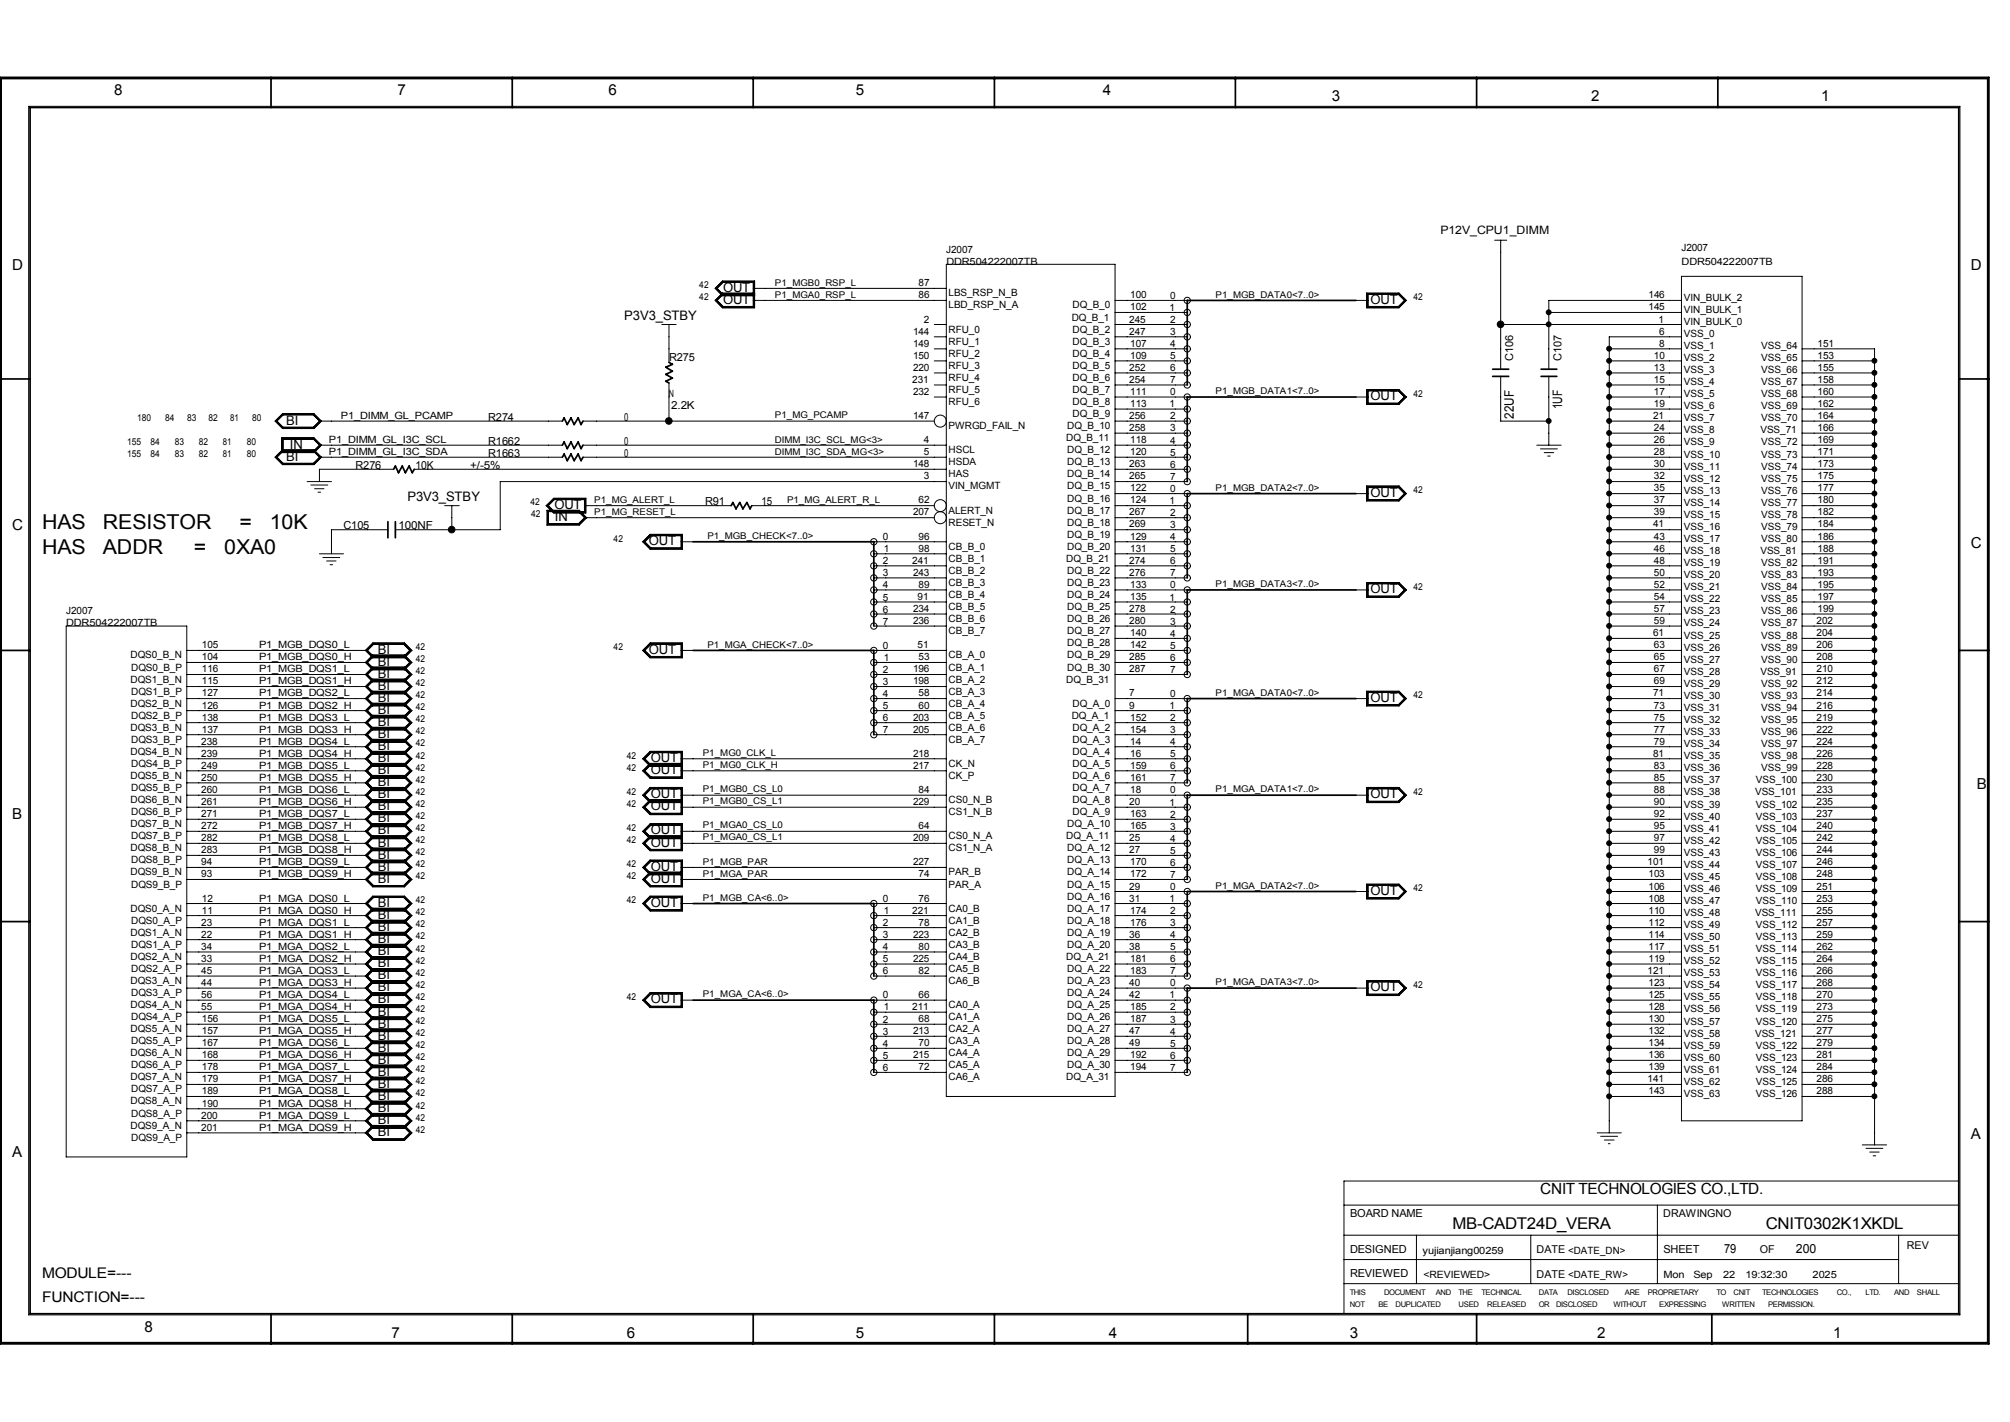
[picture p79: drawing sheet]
<svg xmlns="http://www.w3.org/2000/svg" width="297mm" height="210mm" viewBox="0 0 297 210" stroke-linecap="round" stroke-linejoin="round" font-family="sans-serif">
<defs><g id="words">
<g font-size="3">
<text x="6.2" y="81.7">HAS</text>
<text x="6.2" y="78.2">HAS</text>
<text x="15.2" y="81.7">ADDR</text>
<text x="15.2" y="78.2">RESISTOR</text>
<text x="28.7" y="81.7">=</text>
<text x="33.1" y="81.7">0XA0</text>
<text x="35.4" y="78.2">=</text>
<text x="39.9" y="78.2">10K</text>
</g>
<g font-size="2.4">
<text x="214.6" y="181.5">MB-CADT24D_VERA</text>
<text x="260.9" y="181.5">CNIT0302K1XKDL</text>
</g>
<text font-size="2.3" x="227.6" y="176.3">CNIT TECHNOLOGIES CO.,LTD.</text>
<g font-size="2.2">
<text x="16.9" y="14.1">8</text>
<text x="58.8" y="14.1">7</text>
<text x="89.9" y="14.1">6</text>
<text x="126.4" y="14.1">5</text>
<text x="163" y="14.1">4</text>
<text x="196.8" y="15">3</text>
<text x="235.1" y="15">2</text>
<text x="269.1" y="15">1</text>
<text x="1.8" y="39.9">D</text>
<text x="291.2" y="39.9">D</text>
<text x="1.8" y="78.2">C</text>
<text x="291.2" y="80.9">C</text>
<text x="292.1" y="116.5">B</text>
<text x="1.8" y="121">B</text>
<text x="1.8" y="170.8">A</text>
<text x="291.2" y="168.2">A</text>
<text x="6.2" y="188.7">MODULE=---</text>
<text x="6.2" y="192.2">FUNCTION=---</text>
<text x="21.3" y="196.6">8</text>
<text x="57.9" y="197.5">7</text>
<text x="92.6" y="197.5">6</text>
<text x="126.4" y="197.5">5</text>
<text x="163.9" y="197.5">4</text>
<text x="199.5" y="197.5">3</text>
<text x="236" y="197.5">2</text>
<text x="270.9" y="197.5">1</text>
</g>
<g font-size="1.9">
<text x="92.2" y="47.2">P3V3_STBY</text>
<text x="106.8" y="43.1">OUT</text>
<text x="106.8" y="44.9">OUT</text>
<text x="202.5" y="44.9">OUT</text>
<text x="202.5" y="59.1">OUT</text>
<text x="42.3" y="62.7">BI</text>
<text x="223.7" y="61.9" transform="rotate(-90 223.7 61.9)">22UF</text>
<text x="230.8" y="60.4" transform="rotate(-90 230.8 60.4)">1UF</text>
<text x="42.3" y="68">BI</text>
<text x="42.8" y="66.3">IN</text>
<text x="60.2" y="73.9">P3V3_STBY</text>
<text x="81.9" y="75.1">OUT</text>
<text x="82" y="76.9">IN</text>
<text x="202.5" y="73.4">OUT</text>
<text x="95.9" y="80.5">OUT</text>
<text x="202.5" y="87.6">OUT</text>
<text x="55.8" y="101.9">BI</text>
<text x="55.8" y="98.3">BI</text>
<text x="55.8" y="100.1">BI</text>
<text x="55.8" y="96.5">BI</text>
<text x="95.9" y="96.5">OUT</text>
<text x="55.8" y="105.5">BI</text>
<text x="55.8" y="103.7">BI</text>
<text x="55.8" y="107.2">BI</text>
<text x="202.5" y="103.7">OUT</text>
<text x="55.8" y="112.6">BI</text>
<text x="55.8" y="109">BI</text>
<text x="55.8" y="110.8">BI</text>
<text x="96.2" y="112.6">OUT</text>
<text x="55.8" y="119.7">BI</text>
<text x="55.8" y="116.1">BI</text>
<text x="55.8" y="117.9">BI</text>
<text x="55.8" y="114.3">BI</text>
<text x="96.2" y="114.3">OUT</text>
<text x="96.2" y="119.7">OUT</text>
<text x="96.2" y="117.9">OUT</text>
<text x="202.5" y="117.9">OUT</text>
<text x="55.8" y="123.2">BI</text>
<text x="55.8" y="121.5">BI</text>
<text x="55.8" y="125">BI</text>
<text x="96.2" y="125">OUT</text>
<text x="96.2" y="123.2">OUT</text>
<text x="55.8" y="130.4">BI</text>
<text x="55.8" y="126.8">BI</text>
<text x="55.8" y="128.6">BI</text>
<text x="96.2" y="128.6">OUT</text>
<text x="96.2" y="130.4">OUT</text>
<text x="55.8" y="135.7">BI</text>
<text x="55.8" y="133.9">BI</text>
<text x="55.8" y="137.5">BI</text>
<text x="96.2" y="133.9">OUT</text>
<text x="202.5" y="132.2">OUT</text>
<text x="55.8" y="139.3">BI</text>
<text x="55.8" y="142.8">BI</text>
<text x="55.8" y="141.1">BI</text>
<text x="55.8" y="146.4">BI</text>
<text x="55.8" y="150">BI</text>
<text x="55.8" y="144.6">BI</text>
<text x="55.8" y="148.2">BI</text>
<text x="96.2" y="148.2">OUT</text>
<text x="202.5" y="146.4">OUT</text>
<text x="55.8" y="153.5">BI</text>
<text x="55.8" y="151.8">BI</text>
<text x="55.8" y="155.3">BI</text>
<text x="55.8" y="157.1">BI</text>
<text x="55.8" y="160.7">BI</text>
<text x="55.8" y="158.9">BI</text>
<text x="55.8" y="164.2">BI</text>
<text x="55.8" y="167.8">BI</text>
<text x="55.8" y="162.4">BI</text>
<text x="55.8" y="166">BI</text>
<text x="254.7" y="185">79</text>
<text x="265.4" y="185">200</text>
</g>
<text font-size="1.7" x="212.8" y="34.5">P12V_CPU1_DIMM</text>
<g font-size="1.6">
<text x="98.9" y="53.2">R275</text>
<text x="223.6" y="53.3" transform="rotate(-90 223.6 53.3)">C106</text>
<text x="230.7" y="53.3" transform="rotate(-90 230.7 53.3)">C107</text>
<text x="72.1" y="62.1">R274</text>
<text x="72.1" y="65.7">R1662</text>
<text x="92.2" y="65.7">0</text>
<text x="92.2" y="62.1">0</text>
<text x="99.2" y="60.4">2.2K</text>
<text x="52.5" y="69.2">R276</text>
<text x="61.4" y="69.2">10K</text>
<text x="69.5" y="69.2">+/-5%</text>
<text x="72.1" y="67.5">R1663</text>
<text x="92.2" y="67.5">0</text>
<text x="104.2" y="74.6">R91</text>
<text x="112.5" y="74.6">15</text>
<text x="50.8" y="78.2">C105</text>
<text x="58.9" y="78.2">100NF</text>
<text x="199.5" y="179.7">BOARD NAME</text>
<text x="245.8" y="179.7">DRAWINGNO</text>
<text x="199.5" y="185.1">DESIGNED</text>
<text x="227.1" y="185.1">DATE &lt;DATE_DN&gt;</text>
<text x="245.8" y="185">SHEET</text>
<text x="260" y="185.1">OF</text>
<text x="281.7" y="184.4">REV</text>
<text x="199.5" y="188.6">REVIEWED</text>
<text x="227.1" y="188.7">DATE &lt;DATE_RW&gt;</text>
</g>
<g font-size="1.5">
<text x="139.8" y="37.3">J2007</text>
<text x="139.8" y="39.1">DDR504222007TB</text>
<text x="248.4" y="37">J2007</text>
<text x="248.5" y="39.1">DDR504222007TB</text>
<text x="135.7" y="42.3">87</text>
<text x="135.7" y="44.1">86</text>
<text x="136.5" y="47.6">2</text>
<text x="140.2" y="45.6">LBD_RSP_N_A</text>
<text x="140.2" y="43.8">LBS_RSP_N_B</text>
<text x="158.4" y="47.3">DQ_B_1</text>
<text x="158.5" y="45.6">DQ_B_0</text>
<text x="166.9" y="47.6">245</text>
<text x="167" y="44.1">100</text>
<text x="167" y="45.9">102</text>
<text x="172.8" y="45.9">1</text>
<text x="172.9" y="47.7">2</text>
<text x="172.9" y="44.2">0</text>
<text x="243.6" y="45.9">145</text>
<text x="243.6" y="44.1">146</text>
<text x="245.1" y="47.6">1</text>
<text x="248.8" y="44.4">VIN_BULK_2</text>
<text x="248.8" y="46.2">VIN_BULK_1</text>
<text x="248.8" y="48">VIN_BULK_0</text>
<text x="134.9" y="49.4">144</text>
<text x="134.9" y="53">150</text>
<text x="134.9" y="51.2">149</text>
<text x="140.2" y="52.7">RFU_2</text>
<text x="140.2" y="50.9">RFU_1</text>
<text x="140.2" y="49.1">RFU_0</text>
<text x="158.5" y="49.1">DQ_B_2</text>
<text x="158.5" y="52.7">DQ_B_4</text>
<text x="158.5" y="50.9">DQ_B_3</text>
<text x="166.9" y="49.4">247</text>
<text x="167" y="53">109</text>
<text x="167" y="51.2">107</text>
<text x="172.9" y="53">5</text>
<text x="172.9" y="51.3">4</text>
<text x="172.9" y="49.5">3</text>
<text x="244.4" y="53">10</text>
<text x="245.2" y="49.4">6</text>
<text x="245.2" y="51.2">8</text>
<text x="248.8" y="53.3">VSS_2</text>
<text x="248.8" y="51.6">VSS_1</text>
<text x="248.8" y="49.8">VSS_0</text>
<text x="260.3" y="53.3">VSS_65</text>
<text x="260.3" y="51.6">VSS_64</text>
<text x="268.6" y="51.2">151</text>
<text x="268.6" y="53">153</text>
<text x="98.8" y="58.7">N</text>
<text x="134.8" y="56.5">231</text>
<text x="134.9" y="54.7">220</text>
<text x="134.9" y="58.3">232</text>
<text x="140.2" y="59.8">RFU_6</text>
<text x="140.2" y="56.3">RFU_4</text>
<text x="140.2" y="54.5">RFU_3</text>
<text x="140.2" y="58">RFU_5</text>
<text x="158.5" y="56.3">DQ_B_6</text>
<text x="158.5" y="59.8">DQ_B_8</text>
<text x="158.5" y="58">DQ_B_7</text>
<text x="158.5" y="54.5">DQ_B_5</text>
<text x="166.9" y="56.5">254</text>
<text x="166.9" y="54.7">252</text>
<text x="167" y="58.3">111</text>
<text x="172.9" y="58.4">0</text>
<text x="172.9" y="56.6">7</text>
<text x="172.9" y="54.8">6</text>
<text x="244.4" y="54.7">13</text>
<text x="244.4" y="56.5">15</text>
<text x="244.4" y="58.3">17</text>
<text x="248.8" y="58.7">VSS_5</text>
<text x="248.8" y="56.9">VSS_4</text>
<text x="248.8" y="55.1">VSS_3</text>
<text x="260.3" y="58.7">VSS_68</text>
<text x="260.3" y="56.9">VSS_67</text>
<text x="260.3" y="55.1">VSS_66</text>
<text x="268.6" y="54.7">155</text>
<text x="268.6" y="56.5">158</text>
<text x="268.6" y="58.3">160</text>
<text x="48.6" y="65.5">P1_DIMM_GL_I3C_SCL</text>
<text x="50.4" y="61.9">P1_DIMM_GL_PCAMP</text>
<text x="134.9" y="61.9">147</text>
<text x="136.5" y="65.5">4</text>
<text x="140.2" y="63.4">PWRGD_FAIL_N</text>
<text x="157.6" y="65.2">DQ_B_11</text>
<text x="157.7" y="63.4">DQ_B_10</text>
<text x="158.5" y="61.6">DQ_B_9</text>
<text x="166.9" y="63.7">258</text>
<text x="166.9" y="61.9">256</text>
<text x="167" y="65.5">118</text>
<text x="167" y="60.1">113</text>
<text x="172.8" y="60.2">1</text>
<text x="172.9" y="65.5">4</text>
<text x="172.9" y="63.7">3</text>
<text x="172.9" y="61.9">2</text>
<text x="244.3" y="61.9">21</text>
<text x="244.4" y="60.1">19</text>
<text x="244.4" y="63.7">24</text>
<text x="244.4" y="65.5">26</text>
<text x="248.8" y="65.8">VSS_9</text>
<text x="248.8" y="64">VSS_8</text>
<text x="248.8" y="62.2">VSS_7</text>
<text x="248.8" y="60.5">VSS_6</text>
<text x="260.1" y="64">VSS_71</text>
<text x="260.3" y="60.5">VSS_69</text>
<text x="260.3" y="65.8">VSS_72</text>
<text x="260.3" y="62.2">VSS_70</text>
<text x="268.6" y="61.9">164</text>
<text x="268.6" y="63.7">166</text>
<text x="268.6" y="65.5">169</text>
<text x="268.6" y="60.1">162</text>
<text x="48.6" y="67.2">P1_DIMM_GL_I3C_SDA</text>
<text x="134.9" y="69">148</text>
<text x="136.5" y="67.2">5</text>
<text x="136.5" y="70.8">3</text>
<text x="140.2" y="68.7">HSDA</text>
<text x="140.2" y="70.5">HAS</text>
<text x="140.2" y="66.9">HSCL</text>
<text x="157.7" y="70.5">DQ_B_14</text>
<text x="157.7" y="68.7">DQ_B_13</text>
<text x="157.7" y="66.9">DQ_B_12</text>
<text x="166.9" y="69">263</text>
<text x="166.9" y="70.8">265</text>
<text x="167" y="67.2">120</text>
<text x="172.9" y="70.9">7</text>
<text x="172.9" y="67.3">5</text>
<text x="172.9" y="69.1">6</text>
<text x="244.4" y="67.2">28</text>
<text x="244.4" y="69">30</text>
<text x="244.4" y="70.8">32</text>
<text x="248.8" y="71.2">VSS_12</text>
<text x="248.8" y="69.3">VSS_11</text>
<text x="248.8" y="67.6">VSS_10</text>
<text x="260.3" y="71.2">VSS_75</text>
<text x="260.3" y="69.3">VSS_74</text>
<text x="260.3" y="67.6">VSS_73</text>
<text x="268.6" y="67.2">171</text>
<text x="268.6" y="69">173</text>
<text x="268.6" y="70.8">175</text>
<text x="134.9" y="76.1">207</text>
<text x="135.7" y="74.3">62</text>
<text x="140.2" y="72.3">VIN_MGMT</text>
<text x="140.2" y="77.6">RESET_N</text>
<text x="140.2" y="75.9">ALERT_N</text>
<text x="157.7" y="77.6">DQ_B_18</text>
<text x="157.7" y="74.1">DQ_B_16</text>
<text x="157.7" y="72.3">DQ_B_15</text>
<text x="157.7" y="75.9">DQ_B_17</text>
<text x="166.9" y="76.1">267</text>
<text x="166.9" y="77.9">269</text>
<text x="167" y="74.3">124</text>
<text x="167" y="72.6">122</text>
<text x="172.8" y="74.4">1</text>
<text x="172.9" y="78">3</text>
<text x="172.9" y="76.2">2</text>
<text x="172.9" y="72.6">0</text>
<text x="244.3" y="77.9">41</text>
<text x="244.4" y="72.6">35</text>
<text x="244.4" y="74.3">37</text>
<text x="244.4" y="76.1">39</text>
<text x="248.8" y="76.5">VSS_15</text>
<text x="248.8" y="74.7">VSS_14</text>
<text x="248.8" y="72.9">VSS_13</text>
<text x="260.3" y="76.5">VSS_78</text>
<text x="260.3" y="74.7">VSS_77</text>
<text x="260.3" y="72.9">VSS_76</text>
<text x="268.6" y="72.6">177</text>
<text x="268.6" y="74.3">180</text>
<text x="268.6" y="76.1">182</text>
<text x="268.6" y="77.9">184</text>
<text x="130.5" y="79.8">0</text>
<text x="130.5" y="83.3">2</text>
<text x="130.6" y="81.5">1</text>
<text x="134.8" y="83.3">241</text>
<text x="135.7" y="81.5">98</text>
<text x="135.7" y="79.7">96</text>
<text x="140.2" y="81.2">CB_B_0</text>
<text x="140.2" y="83">CB_B_1</text>
<text x="157.6" y="83">DQ_B_21</text>
<text x="157.7" y="81.2">DQ_B_20</text>
<text x="157.7" y="79.4">DQ_B_19</text>
<text x="166.9" y="83.3">274</text>
<text x="167" y="79.7">129</text>
<text x="167" y="81.5">131</text>
<text x="172.9" y="83.3">6</text>
<text x="172.9" y="81.5">5</text>
<text x="172.9" y="79.8">4</text>
<text x="244.4" y="79.7">43</text>
<text x="244.4" y="81.5">46</text>
<text x="244.4" y="83.3">48</text>
<text x="248.8" y="83.6">VSS_19</text>
<text x="248.8" y="81.8">VSS_18</text>
<text x="248.8" y="80.1">VSS_17</text>
<text x="248.8" y="78.3">VSS_16</text>
<text x="260.1" y="81.8">VSS_81</text>
<text x="260.3" y="83.6">VSS_82</text>
<text x="260.3" y="80.1">VSS_80</text>
<text x="260.3" y="78.3">VSS_79</text>
<text x="268.6" y="79.7">186</text>
<text x="268.6" y="81.5">188</text>
<text x="268.6" y="83.3">191</text>
<text x="130.5" y="85.1">3</text>
<text x="130.5" y="86.9">4</text>
<text x="130.5" y="88.7">5</text>
<text x="134.9" y="85.1">243</text>
<text x="135.6" y="88.6">91</text>
<text x="135.7" y="86.8">89</text>
<text x="140.2" y="88.3">CB_B_4</text>
<text x="140.2" y="86.5">CB_B_3</text>
<text x="140.2" y="84.8">CB_B_2</text>
<text x="157.7" y="84.8">DQ_B_22</text>
<text x="157.7" y="86.5">DQ_B_23</text>
<text x="157.7" y="88.3">DQ_B_24</text>
<text x="166.9" y="85.1">276</text>
<text x="167" y="86.8">133</text>
<text x="167" y="88.6">135</text>
<text x="172.8" y="88.7">1</text>
<text x="172.9" y="86.9">0</text>
<text x="172.9" y="85.1">7</text>
<text x="244.4" y="85.1">50</text>
<text x="244.4" y="86.8">52</text>
<text x="244.4" y="88.6">54</text>
<text x="248.8" y="88.9">VSS_22</text>
<text x="248.8" y="87.2">VSS_21</text>
<text x="248.8" y="85.4">VSS_20</text>
<text x="260.3" y="88.9">VSS_85</text>
<text x="260.3" y="87.2">VSS_84</text>
<text x="260.3" y="85.4">VSS_83</text>
<text x="268.6" y="85.1">193</text>
<text x="268.6" y="86.8">195</text>
<text x="268.6" y="88.6">197</text>
<text x="9.8" y="90.7">J2007</text>
<text x="9.8" y="92.5">DDR504222007TB</text>
<text x="29.8" y="95.7">105</text>
<text x="38.3" y="95.7">P1_MGB_DQS0_L</text>
<text x="130.5" y="95.8">0</text>
<text x="130.5" y="90.5">6</text>
<text x="130.5" y="92.2">7</text>
<text x="134.9" y="92.2">236</text>
<text x="134.9" y="90.4">234</text>
<text x="135.6" y="95.7">51</text>
<text x="140.2" y="91.9">CB_B_6</text>
<text x="140.2" y="90.1">CB_B_5</text>
<text x="140.2" y="93.6">CB_B_7</text>
<text x="157.7" y="95.4">DQ_B_28</text>
<text x="157.7" y="93.6">DQ_B_27</text>
<text x="157.7" y="90.1">DQ_B_25</text>
<text x="157.7" y="91.9">DQ_B_26</text>
<text x="166.9" y="90.4">278</text>
<text x="166.9" y="92.2">280</text>
<text x="167" y="93.9">140</text>
<text x="167" y="95.7">142</text>
<text x="172.9" y="95.8">5</text>
<text x="172.9" y="94">4</text>
<text x="172.9" y="92.2">3</text>
<text x="172.9" y="90.5">2</text>
<text x="244.3" y="93.9">61</text>
<text x="244.4" y="90.4">57</text>
<text x="244.4" y="92.2">59</text>
<text x="244.4" y="95.7">63</text>
<text x="248.8" y="94.3">VSS_25</text>
<text x="248.8" y="92.5">VSS_24</text>
<text x="248.8" y="90.7">VSS_23</text>
<text x="260.3" y="94.3">VSS_88</text>
<text x="260.3" y="92.5">VSS_87</text>
<text x="260.3" y="90.7">VSS_86</text>
<text x="268.4" y="92.2">202</text>
<text x="268.4" y="93.9">204</text>
<text x="268.4" y="95.7">206</text>
<text x="268.6" y="90.4">199</text>
<text x="19.3" y="100.8">DQS1_B_N</text>
<text x="19.3" y="97.2">DQS0_B_N</text>
<text x="19.4" y="99">DQS0_B_P</text>
<text x="29.8" y="99.3">116</text>
<text x="29.8" y="97.5">104</text>
<text x="29.8" y="101.1">115</text>
<text x="38.3" y="101.1">P1_MGB_DQS1_H</text>
<text x="38.3" y="99.3">P1_MGB_DQS1_L</text>
<text x="38.3" y="97.5">P1_MGB_DQS0_H</text>
<text x="130.5" y="99.4">2</text>
<text x="130.5" y="101.1">3</text>
<text x="130.6" y="97.6">1</text>
<text x="134.9" y="99.3">196</text>
<text x="134.9" y="101.1">198</text>
<text x="135.7" y="97.5">53</text>
<text x="140.2" y="100.8">CB_A_2</text>
<text x="140.2" y="99">CB_A_1</text>
<text x="140.2" y="97.2">CB_A_0</text>
<text x="157.6" y="100.8">DQ_B_31</text>
<text x="157.7" y="99">DQ_B_30</text>
<text x="157.7" y="97.2">DQ_B_29</text>
<text x="166.9" y="99.3">287</text>
<text x="166.9" y="97.5">285</text>
<text x="172.9" y="99.4">7</text>
<text x="172.9" y="97.6">6</text>
<text x="244.4" y="97.5">65</text>
<text x="244.4" y="99.3">67</text>
<text x="244.4" y="101.1">69</text>
<text x="248.8" y="101.4">VSS_29</text>
<text x="248.8" y="99.7">VSS_28</text>
<text x="248.8" y="97.9">VSS_27</text>
<text x="248.8" y="96.1">VSS_26</text>
<text x="260.1" y="99.7">VSS_91</text>
<text x="260.3" y="97.9">VSS_90</text>
<text x="260.3" y="96.1">VSS_89</text>
<text x="260.3" y="101.4">VSS_92</text>
<text x="268.4" y="101.1">212</text>
<text x="268.4" y="97.5">208</text>
<text x="268.4" y="99.3">210</text>
<text x="19.3" y="104.4">DQS2_B_N</text>
<text x="19.3" y="107.9">DQS3_B_N</text>
<text x="19.4" y="102.6">DQS1_B_P</text>
<text x="19.4" y="106.1">DQS2_B_P</text>
<text x="29.8" y="104.7">126</text>
<text x="29.8" y="106.4">138</text>
<text x="29.8" y="102.8">127</text>
<text x="38.3" y="106.4">P1_MGB_DQS3_L</text>
<text x="38.3" y="104.7">P1_MGB_DQS2_H</text>
<text x="38.3" y="102.8">P1_MGB_DQS2_L</text>
<text x="130.5" y="102.9">4</text>
<text x="130.5" y="104.7">5</text>
<text x="130.5" y="106.5">6</text>
<text x="134.9" y="106.4">203</text>
<text x="135.7" y="104.7">60</text>
<text x="135.7" y="102.8">58</text>
<text x="140.2" y="104.4">CB_A_4</text>
<text x="140.2" y="107.9">CB_A_6</text>
<text x="140.2" y="106.1">CB_A_5</text>
<text x="140.2" y="102.6">CB_A_3</text>
<text x="158.4" y="106.1">DQ_A_1</text>
<text x="158.5" y="107.9">DQ_A_2</text>
<text x="158.5" y="104.4">DQ_A_0</text>
<text x="166.9" y="102.8">7</text>
<text x="166.9" y="104.7">9</text>
<text x="167" y="106.4">152</text>
<text x="172.8" y="104.7">1</text>
<text x="172.9" y="102.9">0</text>
<text x="172.9" y="106.5">2</text>
<text x="244.3" y="102.8">71</text>
<text x="244.4" y="104.7">73</text>
<text x="244.4" y="106.4">75</text>
<text x="248.8" y="106.8">VSS_32</text>
<text x="248.8" y="105">VSS_31</text>
<text x="248.8" y="103.2">VSS_30</text>
<text x="260.3" y="103.2">VSS_93</text>
<text x="260.3" y="106.8">VSS_95</text>
<text x="260.3" y="105">VSS_94</text>
<text x="268.4" y="104.7">216</text>
<text x="268.4" y="106.4">219</text>
<text x="268.4" y="102.8">214</text>
<text x="19.3" y="111.5">DQS4_B_N</text>
<text x="19.4" y="113.2">DQS4_B_P</text>
<text x="19.4" y="109.7">DQS3_B_P</text>
<text x="29.7" y="113.5">249</text>
<text x="29.7" y="111.8">239</text>
<text x="29.7" y="110">238</text>
<text x="29.8" y="108.2">137</text>
<text x="38.3" y="113.5">P1_MGB_DQS5_L</text>
<text x="38.3" y="111.8">P1_MGB_DQS4_H</text>
<text x="38.3" y="110">P1_MGB_DQS4_L</text>
<text x="38.3" y="108.2">P1_MGB_DQS3_H</text>
<text x="130.5" y="108.2">7</text>
<text x="134.9" y="108.2">205</text>
<text x="134.9" y="111.8">218</text>
<text x="134.9" y="113.5">217</text>
<text x="140.2" y="113.2">CK_N</text>
<text x="140.2" y="109.7">CB_A_7</text>
<text x="158.5" y="109.7">DQ_A_3</text>
<text x="158.5" y="113.2">DQ_A_5</text>
<text x="158.5" y="111.5">DQ_A_4</text>
<text x="167" y="113.5">159</text>
<text x="167" y="110">14</text>
<text x="167" y="111.8">16</text>
<text x="167" y="108.2">154</text>
<text x="172.9" y="113.6">6</text>
<text x="172.9" y="111.8">5</text>
<text x="172.9" y="110">4</text>
<text x="172.9" y="108.2">3</text>
<text x="244.3" y="111.8">81</text>
<text x="244.4" y="108.2">77</text>
<text x="244.4" y="110">79</text>
<text x="244.4" y="113.5">83</text>
<text x="248.8" y="113.9">VSS_36</text>
<text x="248.8" y="112.1">VSS_35</text>
<text x="248.8" y="110.3">VSS_34</text>
<text x="248.8" y="108.5">VSS_33</text>
<text x="260.3" y="113.9">VSS_99</text>
<text x="260.3" y="112.1">VSS_98</text>
<text x="260.3" y="110.3">VSS_97</text>
<text x="260.3" y="108.5">VSS_96</text>
<text x="268.4" y="108.2">222</text>
<text x="268.4" y="110">224</text>
<text x="268.4" y="111.8">226</text>
<text x="268.4" y="113.5">228</text>
<text x="19.3" y="115">DQS5_B_N</text>
<text x="19.3" y="118.6">DQS6_B_N</text>
<text x="19.4" y="116.8">DQS5_B_P</text>
<text x="29.7" y="117.1">260</text>
<text x="29.7" y="115.3">250</text>
<text x="29.7" y="118.9">261</text>
<text x="38.3" y="115.3">P1_MGB_DQS5_H</text>
<text x="38.3" y="118.9">P1_MGB_DQS6_H</text>
<text x="38.3" y="117.1">P1_MGB_DQS6_L</text>
<text x="134.9" y="118.9">229</text>
<text x="135.7" y="117.1">84</text>
<text x="140.2" y="115">CK_P</text>
<text x="140.2" y="118.6">CS0_N_B</text>
<text x="158.5" y="118.6">DQ_A_8</text>
<text x="158.5" y="116.8">DQ_A_7</text>
<text x="158.5" y="115">DQ_A_6</text>
<text x="166.9" y="118.9">20</text>
<text x="167" y="115.3">161</text>
<text x="167" y="117.1">18</text>
<text x="172.8" y="119">1</text>
<text x="172.9" y="117.2">0</text>
<text x="172.9" y="115.4">7</text>
<text x="244.4" y="115.3">85</text>
<text x="244.4" y="117.1">88</text>
<text x="244.4" y="118.9">90</text>
<text x="248.8" y="119.3">VSS_39</text>
<text x="248.8" y="117.5">VSS_38</text>
<text x="248.8" y="115.7">VSS_37</text>
<text x="259.3" y="117.5">VSS_101</text>
<text x="259.5" y="119.3">VSS_102</text>
<text x="259.5" y="115.7">VSS_100</text>
<text x="268.4" y="115.3">230</text>
<text x="268.4" y="117.1">233</text>
<text x="268.4" y="118.9">235</text>
<text x="19.3" y="122.2">DQS7_B_N</text>
<text x="19.3" y="125.7">DQS8_B_N</text>
<text x="19.4" y="120.4">DQS6_B_P</text>
<text x="19.4" y="124">DQS7_B_P</text>
<text x="29.7" y="126">283</text>
<text x="29.7" y="124.2">282</text>
<text x="29.7" y="122.4">272</text>
<text x="29.7" y="120.7">271</text>
<text x="38.3" y="126">P1_MGB_DQS8_H</text>
<text x="38.3" y="124.2">P1_MGB_DQS8_L</text>
<text x="38.3" y="122.4">P1_MGB_DQS7_H</text>
<text x="38.3" y="120.7">P1_MGB_DQS7_L</text>
<text x="134.9" y="124.2">209</text>
<text x="135.7" y="122.4">64</text>
<text x="140.2" y="120.4">CS1_N_B</text>
<text x="140.2" y="125.7">CS1_N_A</text>
<text x="140.2" y="124">CS0_N_A</text>
<text x="157.6" y="124">DQ_A_11</text>
<text x="157.7" y="125.7">DQ_A_12</text>
<text x="157.7" y="122.2">DQ_A_10</text>
<text x="158.5" y="120.4">DQ_A_9</text>
<text x="166.9" y="126">27</text>
<text x="166.9" y="124.2">25</text>
<text x="167" y="120.7">163</text>
<text x="167" y="122.4">165</text>
<text x="172.9" y="120.7">2</text>
<text x="172.9" y="124.3">4</text>
<text x="172.9" y="122.5">3</text>
<text x="244.4" y="120.7">92</text>
<text x="244.4" y="122.4">95</text>
<text x="244.4" y="124.2">97</text>
<text x="244.4" y="126">99</text>
<text x="248.8" y="124.6">VSS_42</text>
<text x="248.8" y="122.8">VSS_41</text>
<text x="248.8" y="121">VSS_40</text>
<text x="259.5" y="124.6">VSS_105</text>
<text x="259.5" y="122.8">VSS_104</text>
<text x="259.5" y="121">VSS_103</text>
<text x="268.4" y="120.7">237</text>
<text x="268.4" y="122.4">240</text>
<text x="268.4" y="124.2">242</text>
<text x="268.4" y="126">244</text>
<text x="19.3" y="129.3">DQS9_B_N</text>
<text x="19.4" y="127.5">DQS8_B_P</text>
<text x="19.4" y="131.1">DQS9_B_P</text>
<text x="29.7" y="129.6">93</text>
<text x="29.7" y="127.8">94</text>
<text x="38.3" y="129.6">P1_MGB_DQS9_H</text>
<text x="38.3" y="127.8">P1_MGB_DQS9_L</text>
<text x="134.9" y="127.8">227</text>
<text x="135.7" y="129.6">74</text>
<text x="140.2" y="131.1">PAR_A</text>
<text x="140.2" y="129.3">PAR_B</text>
<text x="157.7" y="127.5">DQ_A_13</text>
<text x="157.7" y="129.3">DQ_A_14</text>
<text x="157.7" y="131.1">DQ_A_15</text>
<text x="166.9" y="131.4">29</text>
<text x="167" y="129.6">172</text>
<text x="167" y="127.8">170</text>
<text x="172.9" y="131.4">0</text>
<text x="172.9" y="129.6">7</text>
<text x="172.9" y="127.8">6</text>
<text x="172.9" y="126.1">5</text>
<text x="243.4" y="127.8">101</text>
<text x="243.6" y="129.6">103</text>
<text x="243.6" y="131.4">106</text>
<text x="248.8" y="131.7">VSS_46</text>
<text x="248.8" y="129.9">VSS_45</text>
<text x="248.8" y="128.1">VSS_44</text>
<text x="248.8" y="126.4">VSS_43</text>
<text x="259.5" y="131.7">VSS_109</text>
<text x="259.5" y="129.9">VSS_108</text>
<text x="259.5" y="128.1">VSS_107</text>
<text x="259.5" y="126.4">VSS_106</text>
<text x="268.4" y="127.8">246</text>
<text x="268.4" y="129.6">248</text>
<text x="268.4" y="131.4">251</text>
<text x="19.3" y="134.6">DQS0_A_N</text>
<text x="19.4" y="136.4">DQS0_A_P</text>
<text x="29.7" y="136.7">23</text>
<text x="29.8" y="133.1">12</text>
<text x="29.8" y="134.9">11</text>
<text x="38.3" y="133.1">P1_MGA_DQS0_L</text>
<text x="38.3" y="134.9">P1_MGA_DQS0_H</text>
<text x="38.3" y="136.7">P1_MGA_DQS1_L</text>
<text x="130.5" y="136.8">2</text>
<text x="130.5" y="133.2">0</text>
<text x="130.6" y="135">1</text>
<text x="134.8" y="134.9">221</text>
<text x="135.7" y="136.7">78</text>
<text x="135.7" y="133.1">76</text>
<text x="140.2" y="134.6">CA0_B</text>
<text x="140.2" y="136.4">CA1_B</text>
<text x="157.7" y="134.6">DQ_A_17</text>
<text x="157.7" y="132.8">DQ_A_16</text>
<text x="157.7" y="136.4">DQ_A_18</text>
<text x="166.9" y="133.1">31</text>
<text x="167" y="134.9">174</text>
<text x="167" y="136.7">176</text>
<text x="172.8" y="133.2">1</text>
<text x="172.9" y="136.8">3</text>
<text x="172.9" y="135">2</text>
<text x="243.6" y="133.1">108</text>
<text x="243.6" y="134.9">110</text>
<text x="243.6" y="136.7">112</text>
<text x="248.8" y="137">VSS_49</text>
<text x="248.8" y="135.3">VSS_48</text>
<text x="248.8" y="133.5">VSS_47</text>
<text x="259.3" y="135.3">VSS_111</text>
<text x="259.5" y="137">VSS_112</text>
<text x="259.5" y="133.5">VSS_110</text>
<text x="268.4" y="133.1">253</text>
<text x="268.4" y="134.9">255</text>
<text x="268.4" y="136.7">257</text>
<text x="19.3" y="138.2">DQS1_A_N</text>
<text x="19.3" y="141.7">DQS2_A_N</text>
<text x="19.4" y="143.6">DQS2_A_P</text>
<text x="19.4" y="140">DQS1_A_P</text>
<text x="29.7" y="140.3">34</text>
<text x="29.7" y="143.8">45</text>
<text x="29.7" y="138.5">22</text>
<text x="29.7" y="142">33</text>
<text x="38.3" y="140.3">P1_MGA_DQS2_L</text>
<text x="38.3" y="138.5">P1_MGA_DQS1_H</text>
<text x="38.3" y="143.8">P1_MGA_DQS3_L</text>
<text x="38.3" y="142">P1_MGA_DQS2_H</text>
<text x="130.5" y="143.9">6</text>
<text x="130.5" y="142.1">5</text>
<text x="130.5" y="140.3">4</text>
<text x="130.5" y="138.6">3</text>
<text x="134.9" y="142">225</text>
<text x="134.9" y="138.5">223</text>
<text x="135.7" y="143.8">82</text>
<text x="135.7" y="140.3">80</text>
<text x="140.2" y="138.2">CA2_B</text>
<text x="140.2" y="140">CA3_B</text>
<text x="140.2" y="141.7">CA4_B</text>
<text x="140.2" y="143.6">CA5_B</text>
<text x="157.6" y="141.7">DQ_A_21</text>
<text x="157.7" y="140">DQ_A_20</text>
<text x="157.7" y="143.6">DQ_A_22</text>
<text x="157.7" y="138.2">DQ_A_19</text>
<text x="166.9" y="140.3">38</text>
<text x="166.9" y="138.5">36</text>
<text x="167" y="143.8">183</text>
<text x="167" y="142">181</text>
<text x="172.9" y="143.9">7</text>
<text x="172.9" y="142.1">6</text>
<text x="172.9" y="140.3">5</text>
<text x="172.9" y="138.6">4</text>
<text x="243.4" y="143.8">121</text>
<text x="243.6" y="138.5">114</text>
<text x="243.6" y="140.3">117</text>
<text x="243.6" y="142">119</text>
<text x="248.8" y="142.4">VSS_52</text>
<text x="248.8" y="140.6">VSS_51</text>
<text x="248.8" y="138.8">VSS_50</text>
<text x="259.5" y="142.4">VSS_115</text>
<text x="259.5" y="140.6">VSS_114</text>
<text x="259.5" y="138.8">VSS_113</text>
<text x="268.4" y="138.5">259</text>
<text x="268.4" y="140.3">262</text>
<text x="268.4" y="142">264</text>
<text x="268.4" y="143.8">266</text>
<text x="19.3" y="148.9">DQS4_A_N</text>
<text x="19.3" y="145.3">DQS3_A_N</text>
<text x="19.4" y="147.1">DQS3_A_P</text>
<text x="29.7" y="149.2">55</text>
<text x="29.7" y="147.4">56</text>
<text x="29.7" y="145.6">44</text>
<text x="38.3" y="149.2">P1_MGA_DQS4_H</text>
<text x="38.3" y="147.4">P1_MGA_DQS4_L</text>
<text x="38.3" y="145.6">P1_MGA_DQS3_H</text>
<text x="130.5" y="147.4">0</text>
<text x="130.6" y="149.2">1</text>
<text x="134.8" y="149.2">211</text>
<text x="135.7" y="147.4">66</text>
<text x="140.2" y="148.9">CA0_A</text>
<text x="140.2" y="145.3">CA6_B</text>
<text x="157.7" y="148.9">DQ_A_25</text>
<text x="157.7" y="147.1">DQ_A_24</text>
<text x="157.7" y="145.3">DQ_A_23</text>
<text x="166.9" y="145.6">40</text>
<text x="166.9" y="147.4">42</text>
<text x="167" y="149.2">185</text>
<text x="172.8" y="147.4">1</text>
<text x="172.9" y="149.2">2</text>
<text x="172.9" y="145.7">0</text>
<text x="243.6" y="145.6">123</text>
<text x="243.6" y="147.4">125</text>
<text x="243.6" y="149.2">128</text>
<text x="248.8" y="149.5">VSS_56</text>
<text x="248.8" y="147.7">VSS_55</text>
<text x="248.8" y="146">VSS_54</text>
<text x="248.8" y="144.2">VSS_53</text>
<text x="259.5" y="149.5">VSS_119</text>
<text x="259.5" y="147.7">VSS_118</text>
<text x="259.5" y="146">VSS_117</text>
<text x="259.5" y="144.2">VSS_116</text>
<text x="268.4" y="145.6">268</text>
<text x="268.4" y="147.4">270</text>
<text x="268.4" y="149.2">273</text>
<text x="19.3" y="152.4">DQS5_A_N</text>
<text x="19.4" y="154.2">DQS5_A_P</text>
<text x="19.4" y="150.7">DQS4_A_P</text>
<text x="29.8" y="151">156</text>
<text x="29.8" y="152.7">157</text>
<text x="29.8" y="154.5">167</text>
<text x="38.3" y="151">P1_MGA_DQS5_L</text>
<text x="38.3" y="152.7">P1_MGA_DQS5_H</text>
<text x="38.3" y="154.5">P1_MGA_DQS6_L</text>
<text x="130.5" y="154.6">4</text>
<text x="130.5" y="152.8">3</text>
<text x="130.5" y="151">2</text>
<text x="134.9" y="152.7">213</text>
<text x="135.7" y="154.5">70</text>
<text x="135.7" y="151">68</text>
<text x="140.2" y="152.4">CA2_A</text>
<text x="140.2" y="150.7">CA1_A</text>
<text x="140.2" y="154.2">CA3_A</text>
<text x="157.7" y="154.2">DQ_A_28</text>
<text x="157.7" y="152.4">DQ_A_27</text>
<text x="157.7" y="150.7">DQ_A_26</text>
<text x="166.9" y="154.5">49</text>
<text x="166.9" y="152.7">47</text>
<text x="167" y="151">187</text>
<text x="172.9" y="154.6">5</text>
<text x="172.9" y="152.8">4</text>
<text x="172.9" y="151">3</text>
<text x="243.6" y="151">130</text>
<text x="243.6" y="152.7">132</text>
<text x="243.6" y="154.5">134</text>
<text x="248.8" y="154.9">VSS_59</text>
<text x="248.8" y="153.1">VSS_58</text>
<text x="248.8" y="151.3">VSS_57</text>
<text x="259.3" y="153.1">VSS_121</text>
<text x="259.5" y="154.9">VSS_122</text>
<text x="259.5" y="151.3">VSS_120</text>
<text x="268.4" y="151">275</text>
<text x="268.4" y="152.7">277</text>
<text x="268.4" y="154.5">279</text>
<text x="19.3" y="159.6">DQS7_A_N</text>
<text x="19.3" y="156">DQS6_A_N</text>
<text x="19.4" y="161.3">DQS7_A_P</text>
<text x="19.4" y="157.8">DQS6_A_P</text>
<text x="29.8" y="156.3">168</text>
<text x="29.8" y="158.1">178</text>
<text x="29.8" y="159.9">179</text>
<text x="29.8" y="161.6">189</text>
<text x="38.3" y="156.3">P1_MGA_DQS6_H</text>
<text x="38.3" y="158.1">P1_MGA_DQS7_L</text>
<text x="38.3" y="159.9">P1_MGA_DQS7_H</text>
<text x="38.3" y="161.6">P1_MGA_DQS8_L</text>
<text x="130.5" y="156.4">5</text>
<text x="130.5" y="158.2">6</text>
<text x="134.9" y="156.3">215</text>
<text x="135.7" y="158.1">72</text>
<text x="140.2" y="159.6">CA6_A</text>
<text x="140.2" y="157.8">CA5_A</text>
<text x="140.2" y="156">CA4_A</text>
<text x="157.6" y="159.6">DQ_A_31</text>
<text x="157.7" y="156">DQ_A_29</text>
<text x="157.7" y="157.8">DQ_A_30</text>
<text x="167" y="156.3">192</text>
<text x="167" y="158.1">194</text>
<text x="172.9" y="158.2">7</text>
<text x="172.9" y="156.4">6</text>
<text x="243.4" y="159.9">141</text>
<text x="243.6" y="156.3">136</text>
<text x="243.6" y="158.1">139</text>
<text x="243.6" y="161.6">143</text>
<text x="248.8" y="162">VSS_63</text>
<text x="248.8" y="160.2">VSS_62</text>
<text x="248.8" y="158.4">VSS_61</text>
<text x="248.8" y="156.6">VSS_60</text>
<text x="259.5" y="162">VSS_126</text>
<text x="259.5" y="160.2">VSS_125</text>
<text x="259.5" y="158.4">VSS_124</text>
<text x="259.5" y="156.6">VSS_123</text>
<text x="268.4" y="156.3">281</text>
<text x="268.4" y="158.1">284</text>
<text x="268.4" y="159.9">286</text>
<text x="268.4" y="161.6">288</text>
<text x="19.3" y="163.1">DQS8_A_N</text>
<text x="19.3" y="166.7">DQS9_A_N</text>
<text x="19.4" y="164.9">DQS8_A_P</text>
<text x="29.7" y="165.2">200</text>
<text x="29.7" y="167">201</text>
<text x="29.8" y="163.4">190</text>
<text x="38.3" y="165.2">P1_MGA_DQS9_L</text>
<text x="38.3" y="163.4">P1_MGA_DQS8_H</text>
<text x="38.3" y="167">P1_MGA_DQS9_H</text>
<text x="19.4" y="168.5">DQS9_A_P</text>
<text x="210.2" y="185.1">yujianjiang00259</text>
<text x="210.3" y="188.7">&lt;REVIEWED&gt;</text>
<text x="245.8" y="188.7">Mon</text>
<text x="250.2" y="188.7">Sep</text>
<text x="254.6" y="188.7">22</text>
<text x="257.9" y="188.7">19:32:30</text>
<text x="267.8" y="188.7">2025</text>
</g>
<g font-size="1.4">
<text x="103.3" y="42.6">42</text>
<text x="103.3" y="44.3">42</text>
<text x="114.5" y="44">P1_MGA0_RSP_L</text>
<text x="114.5" y="42.2">P1_MGB0_RSP_L</text>
<text x="179.6" y="44">P1_MGB_DATA0&lt;7..0&gt;</text>
<text x="208.9" y="44.3">42</text>
<text x="179.6" y="58.2">P1_MGB_DATA1&lt;7..0&gt;</text>
<text x="208.9" y="58.6">42</text>
<text x="18.8" y="65.7">155</text>
<text x="20.3" y="62.2">180</text>
<text x="22.2" y="65.7">84</text>
<text x="24.4" y="62.2">84</text>
<text x="25.8" y="65.7">83</text>
<text x="27.6" y="62.2">83</text>
<text x="29.4" y="65.7">82</text>
<text x="30.8" y="62.2">82</text>
<text x="32.9" y="65.7">81</text>
<text x="34" y="62.2">81</text>
<text x="36.5" y="65.7">80</text>
<text x="37.3" y="62.2">80</text>
<text x="114.5" y="61.8">P1_MG_PCAMP</text>
<text x="114.5" y="65.4">DIMM_I3C_SCL_MG&lt;3&gt;</text>
<text x="18.8" y="67.5">155</text>
<text x="22.2" y="67.5">84</text>
<text x="25.8" y="67.5">83</text>
<text x="29.4" y="67.5">82</text>
<text x="32.9" y="67.5">81</text>
<text x="36.5" y="67.5">80</text>
<text x="114.5" y="67.1">DIMM_I3C_SDA_MG&lt;3&gt;</text>
<text x="78.4" y="74.6">42</text>
<text x="78.5" y="76.4">42</text>
<text x="87.8" y="74.2">P1_MG_ALERT_L</text>
<text x="87.8" y="76">P1_MG_RESET_L</text>
<text x="116.3" y="74.2">P1_MG_ALERT_R_L</text>
<text x="179.6" y="72.5">P1_MGB_DATA2&lt;7..0&gt;</text>
<text x="208.9" y="72.9">42</text>
<text x="90.7" y="80">42</text>
<text x="104.5" y="79.6">P1_MGB_CHECK&lt;7..0&gt;</text>
<text x="179.6" y="86.7">P1_MGB_DATA3&lt;7..0&gt;</text>
<text x="208.9" y="87.1">42</text>
<text x="104.5" y="95.6">P1_MGA_CHECK&lt;7..0&gt;</text>
<text x="61.4" y="97.8">42</text>
<text x="61.4" y="96">42</text>
<text x="61.4" y="99.6">42</text>
<text x="61.4" y="101.4">42</text>
<text x="90.7" y="96">42</text>
<text x="61.4" y="104.9">42</text>
<text x="61.4" y="106.7">42</text>
<text x="61.4" y="103.1">42</text>
<text x="179.6" y="102.7">P1_MGA_DATA0&lt;7..0&gt;</text>
<text x="208.9" y="103.1">42</text>
<text x="61.4" y="110.2">42</text>
<text x="61.4" y="113.8">42</text>
<text x="61.4" y="112">42</text>
<text x="61.4" y="108.5">42</text>
<text x="92.6" y="113.8">42</text>
<text x="92.6" y="112">42</text>
<text x="103.8" y="113.4">P1_MG0_CLK_H</text>
<text x="103.8" y="111.7">P1_MG0_CLK_L</text>
<text x="61.4" y="117.4">42</text>
<text x="61.4" y="115.6">42</text>
<text x="61.4" y="119.2">42</text>
<text x="92.6" y="119.2">42</text>
<text x="92.6" y="117.4">42</text>
<text x="103.8" y="118.8">P1_MGB0_CS_L1</text>
<text x="103.8" y="117">P1_MGB0_CS_L0</text>
<text x="179.6" y="117">P1_MGA_DATA1&lt;7..0&gt;</text>
<text x="208.9" y="117.4">42</text>
<text x="61.4" y="124.5">42</text>
<text x="61.4" y="121">42</text>
<text x="61.4" y="122.7">42</text>
<text x="92.6" y="124.5">42</text>
<text x="92.6" y="122.7">42</text>
<text x="103.8" y="124.1">P1_MGA0_CS_L1</text>
<text x="103.8" y="122.3">P1_MGA0_CS_L0</text>
<text x="61.4" y="126.3">42</text>
<text x="61.4" y="129.8">42</text>
<text x="61.4" y="128.1">42</text>
<text x="92.6" y="129.8">42</text>
<text x="92.6" y="128.1">42</text>
<text x="103.8" y="129.5">P1_MGA_PAR</text>
<text x="103.8" y="127.7">P1_MGB_PAR</text>
<text x="179.6" y="131.3">P1_MGA_DATA2&lt;7..0&gt;</text>
<text x="208.9" y="131.6">42</text>
<text x="61.4" y="137">42</text>
<text x="61.4" y="133.4">42</text>
<text x="61.4" y="135.2">42</text>
<text x="92.6" y="133.4">42</text>
<text x="103.8" y="133.1">P1_MGB_CA&lt;6..0&gt;</text>
<text x="61.4" y="138.7">42</text>
<text x="61.4" y="140.6">42</text>
<text x="61.4" y="142.3">42</text>
<text x="61.4" y="144.1">42</text>
<text x="61.4" y="145.9">42</text>
<text x="61.4" y="147.7">42</text>
<text x="61.4" y="149.4">42</text>
<text x="92.6" y="147.7">42</text>
<text x="103.8" y="147.3">P1_MGA_CA&lt;6..0&gt;</text>
<text x="179.6" y="145.5">P1_MGA_DATA3&lt;7..0&gt;</text>
<text x="208.9" y="145.9">42</text>
<text x="61.4" y="151.2">42</text>
<text x="61.4" y="153">42</text>
<text x="61.4" y="154.8">42</text>
<text x="61.4" y="156.6">42</text>
<text x="61.4" y="158.3">42</text>
<text x="61.4" y="161.9">42</text>
<text x="61.4" y="160.1">42</text>
<text x="61.4" y="165.5">42</text>
<text x="61.4" y="167.3">42</text>
<text x="61.4" y="163.7">42</text>
</g>
<g font-size="1.1">
<text x="199.4" y="191.3">THIS</text>
<text x="204.5" y="191.3">DOCUMENT</text>
<text x="212.1" y="191.3">AND</text>
<text x="215.5" y="191.3">THE</text>
<text x="218.9" y="191.3">TECHNICAL</text>
<text x="227.4" y="191.3">DATA</text>
<text x="231.6" y="191.3">DISCLOSED</text>
<text x="240.1" y="191.3">ARE</text>
<text x="243.5" y="191.3">PROPRIETARY</text>
<text x="253.6" y="191.3">TO</text>
<text x="256.2" y="191.3">CNIT</text>
<text x="260.4" y="191.3">TECHNOLOGIES</text>
<text x="271.4" y="191.3">CO.,</text>
<text x="275.6" y="191.3">LTD.</text>
<text x="279.9" y="191.3">AND</text>
<text x="283.3" y="191.3">SHALL</text>
<text x="199.4" y="193.1">NOT</text>
<text x="203.7" y="193.1">BE</text>
<text x="206.2" y="193.1">DUPLICATED</text>
<text x="215.5" y="193.1">USED</text>
<text x="219.8" y="193.1">RELEASED</text>
<text x="227.4" y="193.1">OR</text>
<text x="229.9" y="193.1">DISCLOSED</text>
<text x="238.4" y="193.1">WITHOUT</text>
<text x="245.2" y="193.1">EXPRESSING</text>
<text x="254.5" y="193.1">WRITTEN</text>
<text x="261.2" y="193.1">PERMISSION.</text>
</g>
</g></defs>
<g fill="none" stroke="#000" stroke-width=".25">
<path d="M0 11.4h293.9v187.1h-293.9zM.2 11.6h293.5v186.7h-293.5zM4.4 15.9h285v178.1h-285zM40 11.4v4.5M75.7 11.4v4.5M111.3 11.4v4.5M146.9 11.4v4.5M182.5 11.4v4.5M218.2 11.4v4.5M253.8 11.4v4.5M0 56h4.4M98.8 53.5l.6 .3-1 .4 1 .6-1 .5 1 .5-1 .5 .4 .3"/>
<path d="M200.4 44.4h-25v12.5M200.4 58.6h-25v12.5M220.6 55.6h2.3M220.6 54.5h2.3M227.7 55.6h2.3M227.7 54.5h2.3M289.4 56h4.5M57.3 77v2.4M58.2 69.3l.2-.5 .5 1 .5-1 .5 1 .6-1 .4 1 .3-.5M58.4 77v2.4M83.1 62.2l.3-.5 .4 1 .6-1 .4 1 .6-1 .5 1 .2-.5M83.1 65.7l.3-.4 .4 1 .6-1 .4 1 .6-1 .5 1 .2-.6"/>
<path d="M83.1 67.5l.3-.4 .4 .9 .6-.9 .4 .9 .6-.9 .5 .9 .2-.5M108 74.7l.3-.5 .5 .9 .5-.9 .5 .9 .6-.9 .4 .9 .3-.4M200.4 72.9h-25v12.4M0 96.1h4.4M102.4 96.1h26.7v12.4M102.4 80h26.7v12.5M200.4 87.1h-25v12.5M289.4 96.1h4.5M200.4 103.2h-25v12.4M200.4 117.4h-25v12.5M0 136.1h4.4M102.4 133.4h26.7v10.7"/>
<path d="M200.4 131.7h-25v12.4M289.4 136.1h4.5M102.4 147.7h26.7v10.7M200.4 145.9h-25v12.5M40 194v4.5M75.7 194v4.5M111.3 194v4.5M146.9 194v4.5M184.4 194v4.5M218.2 194v4.5M252.9 194v4.5"/>
</g>
<g fill="none" stroke="#000" stroke-width=".15">
<path d="M4.2 15.7h285.4v178.5h-285.4zM139.8 39h25v122.9h-25zM220.9 35.5h1.7M221.7 35.5v19M97.8 47.9h2.1M98.8 47.9v5.6M98.8 56.6v5.6M106 42.6l.8-.9h4.5v3.6h-4.5l-.8-.9 .8-.9zM106.8 43.5h4.5M111.3 44.4h28.5M111.3 42.6h28.5M111.4 43.4h-4.6l-.9 1 .9 .9h4.6v-3.6h-4.6l-.9 .9 .9 1h4.6"/>
<path d="M111.5 43.3h-4.7l-1.1 1.1 1.1 1h4.7v-3.8h-4.7l-1.1 1 1.1 1h4.7M111.5 43.3h-4.7l-1.1 1.1 1.1 1.1h4.7v-4h-4.7l-1.1 1.1 1.1 1.1h4.7M138 58.6h1.8M138 56.9h1.8M138 55.1h1.8M138 53.3h1.8M138 51.5h1.8M138 49.7h1.8M138 47.9h1.8M164.8 44.4h10.6M164.8 58.6h10.6M164.8 56.9h10.6"/>
<path d="M164.8 55.1h10.6M164.8 53.3h10.6M164.8 51.5h10.6M164.8 49.7h10.6M164.8 47.9h10.6M164.8 46.1h10.6M200.4 44.4h1.7M200.4 58.6h1.7M201.9 43.3h4.8l1.1 1.1-1.1 1.1h-4.8zM201.9 57.5h4.8l1.1 1.1-1.1 1.1h-4.8zM202 43.3h4.7l1 1.1-1 1h-4.7zM202 57.6h4.7l1 1-1 1h-4.7z"/>
<path d="M202.1 43.4h4.5l1 1-1 .9h-4.5zM202.1 57.7h4.5l1 .9-1 1h-4.5zM202.1 43.5h4.5l.9 .9-.9 .9h-4.5zM202.1 57.7h4.5l.9 .9-.9 .9h-4.5zM221.7 55.6v6.6h7.2M221.7 47.9h26.8M228.9 46.1h19.6M228.9 55.6v10.1M237.8 58.6h10.7M237.8 56.9h10.7M237.8 55.1h10.7M237.8 53.3h10.7"/>
<path d="M237.8 51.5h10.7M248.5 44.4h-19.6v10.1M248.5 40.8h17.8v124.7h-17.8zM248.5 49.7h-10.7v117.6M266.3 58.6h10.7M266.3 56.9h10.7M266.3 55.1h10.7M266.3 53.3h10.7M266.3 51.5h10.7v117.6M40.6 62.2l1.1-1.1h4.7l1.1 1.1-1.1 1.1h-4.7zM40.6 67.5l1.1-1.1h4.7l1.1 1.1-1.1 1.1h-4.7zM40.7 62.2l1.1-1h4.6l1 1-1 1h-4.6z"/>
<path d="M40.7 67.5l1.1-1h4.6l1 1-1 1.1h-4.6zM40.9 67.5l.9-.9h4.5l1 .9-1 1h-4.5zM40.9 62.2l.9-.9h4.5l.9 .9-.9 .9h-4.5zM41.6 64.6h4.8l1.1 1.1-1.1 1.1h-4.8zM41.7 64.7h4.7l1 1-1 1.1h-4.7zM41.8 61.2h4.5l1 1-1 1h-4.5l-.9-1zM41.8 64.8h4.5l1 .9-1 1h-4.5zM41.8 66.6l-.9 .9 .9 .9h4.5l.9-.9M41.8 66.6h4.5M45.4 71.1h3.6M45.9 71.6h2.5M46.3 66.6l.9 .9"/>
<path d="M46.5 72.2h1.4M47 72.7h.4M47.2 67.5h35.9M47.2 65.7h35.9M47.2 62.2h35.9M47.2 65.7l-.9-.8h-4.5v1.7M47.2 65.7l-.9 .9M57.3 78.2h-8.3v3.6M58.2 69.3h-11v1.8M61.2 69.3h78.6M65.7 74.7h2.2M66.8 74.7v3.5"/>
<path d="M80.7 74.7l1.1-1.1h4.8v2.2h-4.8zM80.8 75.4h4.8l1.1 1.1-1.1 1.1h-4.8zM80.9 75.4h4.7l1 1.1-1 1h-4.7zM80.9 75.5h4.6l1 1-1 .9h-4.6zM81.8 73.6h4.7v2.1h-4.7l-1-1zM81.9 73.7h4.5v1.9h-4.5l-1-.9zM81.9 75.6l-.9-.9 .9-.9h4.5v1.8h-5.4v1.7h4.5l.9-.8M85.5 75.6l.9 .9M86.1 67.5h53.7M86.1 65.7h53.7M86.1 62.2h51.9M86.4 74.7h21.6"/>
<path d="M86.4 76.5h51.6M96.1 79h4.7v2h-4.7l-1-1zM111.1 74.7h26.9M139.8 71.1h-65.9v7.1h-15.5M164.8 74.7h10.6M164.8 76.5h10.6M164.8 72.9h10.6M164.8 78.2h10.6M164.8 69.3h10.6M164.8 67.5h10.6M164.8 65.7h10.6M164.8 71.1h10.6"/>
<path d="M164.8 64h10.6M164.8 60.4h10.6M164.8 62.2h10.6M200.4 72.9h1.7M201.9 71.8h4.8l1.1 1.1-1.1 1.1h-4.8zM202 71.8h4.7l1 1.1-1 1h-4.7zM202.1 71.9h4.5l1 1-1 .9h-4.5zM202.1 72h4.5l.9 .9-.9 .9h-4.5zM227.1 65.7h3.6M227.6 66.3h2.5M228.2 66.8h1.4M228.7 67.4h.4"/>
<path d="M237.8 74.7h10.7M237.8 76.5h10.7M237.8 72.9h10.7M237.8 78.2h10.7M237.8 69.3h10.7M237.8 67.5h10.7M237.8 65.7h10.7M237.8 71.1h10.7M237.8 64h10.7M237.8 60.4h10.7M237.8 62.2h10.7M266.3 74.7h10.7"/>
<path d="M266.3 76.5h10.7M266.3 72.9h10.7M266.3 78.2h10.7M266.3 69.3h10.7M266.3 67.5h10.7M266.3 65.7h10.7M266.3 71.1h10.7M266.3 64h10.7M266.3 60.4h10.7M266.3 62.2h10.7M9.8 92.5h17.8v78.4h-17.8zM27.6 96.1h26.7"/>
<path d="M27.6 99.6h26.7M27.6 97.8h26.7M47.2 81.8h3.6M47.7 82.3h2.5M48.3 82.8h1.4M48.8 83.4h.3M54 96.1l1.1-1.1h4.7l1.1 1.1-1.1 1.1h-4.7zM54 97.8l1.1-1.1h4.7l1.1 1.1-1.1 1.1h-4.7zM54.3 96.1l.9-.9h4.4l.9 .9-.9 .8M54.3 96.1l.9 .8M54.3 99.6l.9 .9M54.3 97.8l.9 .9"/>
<path d="M55.1 98.5h4.7l1.1 1.1-1.1 1.1h-4.7l-1.1-1.1zM55.1 95h4.6l1 1.1-1 1h-4.6l-1-1zM55.1 98.6h4.6l1 1-1 1h-4.6l-1-1zM55.1 96.8h4.6l1 1-1 1h-4.6l-1-1zM55.2 95.1h4.5l1 1-1 .9h-4.5l-1-.9zM55.2 98.6h4.5l1 1-1 .9h-4.5l-1-.9zM55.2 96.9h4.5l1 .9-1 1h-4.5l-1-1zM55.2 96.9h4.4M55.2 98.7l-.9 .9M55.2 98.7h4.4M55.2 96.9l-.9 .9M59.6 98.7l.9 .9-.9 .9"/>
<path d="M59.6 96.9l.9 .9-.9 .9M95 80l1.1-1.1h4.7v2.2h-4.7zM95.2 80l.9-1h4.6v2h-4.6zM95.3 96.1l.9-.9h4.4v1.7h-4.4zM95.3 80l.9-.9h4.4v1.8h-4.4zM96.1 95h4.7v2.2h-4.7l-1.1-1.1zM96.1 95h4.7v2.1h-4.7l-1-1zM96.1 95.1h4.6v1.9h-4.6l-.9-.9zM100.6 96.1h1.8M100.6 80h1.8M129.1 81.8h10.7M129.1 83.6h10.7"/>
<path d="M129.1 85.3h10.7M129.1 88.9h10.7M129.1 87.1h10.7M129.1 90.7h10.7M129.1 92.5h10.7M129.1 96.1h10.7M129.1 99.6h10.7M129.1 97.8h10.7M129.1 80h10.7M164.8 81.8h10.6M164.8 83.6h10.6M164.8 85.3h10.6"/>
<path d="M164.8 88.9h10.6M164.8 87.1h10.6M164.8 90.7h10.6M164.8 92.5h10.6M164.8 96.1h10.6M164.8 99.6h10.6M164.8 94.3h10.6M164.8 97.8h10.6M164.8 80h10.6M200.4 87.1h1.7M201.9 86h4.8l1.1 1.1-1.1 1.1h-4.8zM202 86.1h4.7l1 1-1 1.1h-4.7z"/>
<path d="M202.1 86.1h4.5l1 1-1 1h-4.5zM202.1 86.2h4.5l.9 .9-.9 .9h-4.5zM237.8 81.8h10.7M237.8 83.6h10.7M237.8 85.3h10.7M237.8 88.9h10.7M237.8 87.1h10.7M237.8 90.7h10.7M237.8 92.5h10.7M237.8 96.1h10.7M237.8 99.6h10.7M237.8 94.3h10.7"/>
<path d="M237.8 97.8h10.7M237.8 80h10.7M266.3 81.8h10.7M266.3 83.6h10.7M266.3 85.3h10.7M266.3 88.9h10.7M266.3 87.1h10.7M266.3 90.7h10.7M266.3 92.5h10.7M266.3 96.1h10.7M266.3 99.6h10.7M266.3 94.3h10.7"/>
<path d="M266.3 97.8h10.7M266.3 80h10.7M27.6 103.2h26.7M27.6 104.9h26.7M27.6 106.7h26.7M27.6 108.5h26.7M27.6 110.3h26.7M27.6 112.1h26.7M27.6 115.6h26.7M27.6 113.8h26.7M27.6 117.4h26.7M27.6 119.2h26.7"/>
<path d="M27.6 101.4h26.7M54 113.8l1.1-1.1h4.7l1.1 1.1-1.1 1.1h-4.7zM54 110.3l1.1-1.1h4.7l1.1 1.1-1.1 1.1h-4.7zM54 103.2l1.1-1.1h4.7l1.1 1.1-1.1 1.1h-4.7zM54 115.6l1.1-1.1h4.7l1.1 1.1-1.1 1.2h-4.7zM54 108.5l1.1-1.1h4.7l1.1 1.1-1.1 1.1h-4.7zM54 101.4l1.1-1.1h4.7l1.1 1.1-1.1 1.1h-4.7zM54.1 113.8l1-1h4.6l1 1-1 1.1h-4.6zM54.1 110.3l1-1h4.6l1 1-1 1h-4.6zM54.1 106.7l1-1h4.6l1 1-1 1h-4.6zM54.1 112.1l1-1.1h4.6l1 1.1-1 1h-4.6zM54.1 115.6l1-1h4.6l1 1-1 1.1h-4.6z"/>
<path d="M54.1 104.9l1-1h4.6l1 1-1 1.1h-4.6zM54.1 108.5l1-1h4.6l1 1-1 1.1h-4.6zM54.2 113.8l1-.9h4.5l1 .9-1 1h-4.5zM54.2 106.7l1-1h4.5l1 1-1 1h-4.5zM54.2 112.1l1-1h4.5l1 1-1 .9h-4.5zM54.2 115.6l1-.9h4.5l1 .9-1 1h-4.5zM54.2 101.4l1-1h4.5l1 1-1 1h-4.5zM54.3 113.8l.9 .9M54.3 110.3l.9 .9M54.3 106.7l.9 .9M54.3 103.2l.9 .9M54.3 117.4l.9 .9"/>
<path d="M54.3 115.6l.9 .9M54.3 119.2l.9 .9M54.3 104.9l.9 .9M54.3 108.5l.9 .9M54.3 112.1l.9 .8M54.3 101.4l.9 .9M55.1 105.6h4.7l1.1 1.1-1.1 1.1h-4.7l-1.1-1.1zM55.1 119.9h4.7l1.1 1.1-1.1 1.1h-4.7l-1.1-1.1zM55.1 116.3h4.7l1.1 1.1-1.1 1.1h-4.7l-1.1-1.1zM55.1 118.1h4.7l1.1 1.1-1.1 1.1h-4.7l-1.1-1.1zM55.1 111h4.7l1.1 1.1-1.1 1.1h-4.7l-1.1-1.1zM55.1 103.8h4.7l1.1 1.1-1.1 1.1h-4.7l-1.1-1.1z"/>
<path d="M55.1 102.2h4.6l1 1-1 1h-4.6l-1-1zM55.1 119.9h4.6l1 1.1-1 1h-4.6l-1-1zM55.1 116.4h4.6l1 1-1 1h-4.6l-1-1zM55.1 118.2h4.6l1 1-1 1h-4.6l-1-1zM55.1 100.3h4.6l1 1.1-1 1h-4.6l-1-1zM55.2 109.3h4.5l1 1-1 1h-4.5l-1-1zM55.2 102.2h4.5l1 1-1 .9h-4.5l-1-.9zM55.2 116.5h4.5l1 .9-1 1h-4.5l-1-1zM55.2 118.2h4.5l1 1-1 .9h-4.5l-1-.9zM55.2 104h4.5l1 .9-1 1h-4.5l-1-1zM55.2 107.5h4.5l1 1-1 1h-4.5l-1-1zM55.2 112.9l-.9 .9"/>
<path d="M55.2 112.9h4.4M55.2 114.7h4.4M55.2 109.4l-.9 .9M55.2 109.4h4.4M55.2 111.2h4.4M55.2 105.8l-.9 .9M55.2 105.8h4.4M55.2 107.6h4.4M55.2 102.3l-.9 .9M55.2 102.3h4.4M55.2 104.1h4.4M55.2 100.5h4.4"/>
<path d="M55.2 116.5l-.9 .9M55.2 116.5h4.4M55.2 118.3h4.4M55.2 114.7l-.9 .9M55.2 118.3l-.9 .9M55.2 104.1l-.9 .8M55.2 107.6l-.9 .9M55.2 111.2l-.9 .9M55.2 100.5l-.9 .9M59.6 112.9l.9 .9-.9 .9M59.6 109.4l.9 .9-.9 .9M59.6 105.8l.9 .9-.9 .9"/>
<path d="M59.6 102.3l.9 .9-.9 .9M59.6 116.5l.9 .9-.9 .9M59.6 114.7l.9 .9-.9 .9M59.6 118.3l.9 .9-.9 .9M59.6 104.1l.9 .8-.9 .9M59.6 107.6l.9 .9-.9 .9M59.6 111.2l.9 .9-.9 .8M59.6 100.5l.9 .9-.9 .9M95.3 112.1l.9-.9h4.4v3.5h-4.4l-.9-.9 .9-.9zM96.2 112.9h4.4M96.2 116.5h4.4v3.6h-4.4l-.9-.9 .9-.9-.9-.9zM96.2 118.3h4.4"/>
<path d="M100.6 112.1h39.2M100.6 113.8h39.2M100.6 117.4h39.2M100.6 119.2h39.2M100.7 112.9h-4.6l-.9 .9 .9 1h4.6v-3.7h-4.6l-.9 1 .9 .9h4.6M100.7 118.2h-4.6l-.9 1 .9 .9h4.6v-3.6h-4.6l-.9 .9 .9 1h4.6M100.8 112.8h-4.7l-1 1 1 1.1h4.7v-3.9h-4.7l-1 1.1 1 1h4.7M100.8 118.2h-4.7l-1 1 1 1h4.7v-3.8h-4.7l-1 1 1 1h4.7M100.8 112.7h-4.7l-1.1 1.1 1.1 1.1h4.7v-3.9h-4.7l-1.1 1.1 1.1 1.1h4.7M100.8 118.1h-4.7l-1.1 1.1 1.1 1.1h4.7v-4h-4.7l-1.1 1.1 1.1 1.1h4.7M129.1 103.2h10.7M129.1 104.9h10.7"/>
<path d="M129.1 106.7h10.7M129.1 108.5h10.7M129.1 101.4h10.7M164.8 103.2h10.6M164.8 104.9h10.6M164.8 106.7h10.6M164.8 108.5h10.6M164.8 110.3h10.6M164.8 112.1h10.6M164.8 115.6h10.6M164.8 113.8h10.6M164.8 117.4h10.6"/>
<path d="M164.8 119.2h10.6M200.4 103.2h1.7M200.4 117.4h1.7M201.9 102.1h4.8l1.1 1.1-1.1 1.1h-4.8zM201.9 116.3h4.8l1.1 1.1-1.1 1.1h-4.8zM202 102.2h4.7l1 1-1 1h-4.7zM202 116.4h4.7l1 1-1 1h-4.7zM202.1 102.2h4.5l1 1-1 .9h-4.5zM202.1 116.5h4.5l1 .9-1 1h-4.5zM202.1 102.3h4.5l.9 .9-.9 .9h-4.5zM202.1 116.5h4.5l.9 .9-.9 .9h-4.5zM237.8 103.2h10.7"/>
<path d="M237.8 104.9h10.7M237.8 106.7h10.7M237.8 108.5h10.7M237.8 110.3h10.7M237.8 112.1h10.7M237.8 115.6h10.7M237.8 113.8h10.7M237.8 117.4h10.7M237.8 119.2h10.7M237.8 101.4h10.7M266.3 103.2h10.7M266.3 104.9h10.7"/>
<path d="M266.3 106.7h10.7M266.3 108.5h10.7M266.3 110.3h10.7M266.3 112.1h10.7M266.3 115.6h10.7M266.3 113.8h10.7M266.3 117.4h10.7M266.3 119.2h10.7M266.3 101.4h10.7M27.6 137h26.7M27.6 133.4h26.7M27.6 128.1h26.7"/>
<path d="M27.6 124.5h26.7M27.6 121h26.7M27.6 122.8h26.7M27.6 129.9h26.7M27.6 138.8h26.7M27.6 135.2h26.7M27.6 126.3h26.7M54 122.8l1.1-1.1h4.7l1.1 1.1-1.1 1.1h-4.7zM54 129.9l1.1-1.1h4.7l1.1 1.1-1.1 1.1h-4.7zM54 135.2l1.1-1.1h4.7l1.1 1.1-1.1 1.1h-4.7zM54 138.8l1.1-1.1h4.7l1.1 1.1-1.1 1.1h-4.7zM54 126.3l1.1-1.1h4.7l1.1 1.1-1.1 1.1h-4.7z"/>
<path d="M54.1 137l1-1h4.6l1 1-1 1h-4.6zM54.1 133.4l1-1h4.6l1 1-1 1.1h-4.6zM54.1 128.1l1-1h4.6l1 1-1 1h-4.6zM54.1 129.9l1-1h4.6l1 1-1 1h-4.6zM54.1 135.2l1-1h4.6l1 1-1 1.1h-4.6zM54.1 138.8l1-1h4.6l1 1-1 1h-4.6zM54.1 126.3l1-1h4.6l1 1-1 1h-4.6zM54.2 137l1-.9h4.5l1 .9-1 1h-4.5zM54.2 133.4l1-.9h4.5l1 .9-1 1h-4.5zM54.2 122.8l1-1h4.5l1 1-1 .9h-4.5zM54.2 135.2l1-.9h4.5l1 .9-1 1h-4.5zM54.2 138.8l1-1h4.5l1 1-1 .9h-4.5z"/>
<path d="M54.2 126.3l1-1h4.5l1 1-1 1h-4.5zM54.3 137l.9 .9M54.3 133.4l.9-.9h4.4l.9 .9-.9 .9M54.3 133.4l.9 .9M54.3 128.1l.9 .9M54.3 124.5l.9 .9M54.3 121l.9 .9M54.3 135.2l.9 .9M54.3 138.8l.9 .9M54.3 126.3l.9 .9M54.3 122.8l.9 .9M55.1 135.9h4.7l1.1 1.1-1.1 1.1h-4.7l-1.1-1.1z"/>
<path d="M55.1 132.3h4.7l1.1 1.1-1.1 1.1h-4.7l-1.1-1.1zM55.1 139.4h4.7l1.1 1.2-1.1 1.1h-4.7l-1.1-1.1zM55.1 127h4.7l1.1 1.1-1.1 1.1h-4.7l-1.1-1.1zM55.1 123.4h4.7l1.1 1.1-1.1 1.1h-4.7l-1.1-1.1zM55.1 139.5h4.6l1 1.1-1 1h-4.6l-1-1zM55.1 123.5h4.6l1 1-1 1.1h-4.6l-1-1.1zM55.1 121.7h4.6l1 1.1-1 1h-4.6l-1-1zM55.2 139.6h4.5l1 1-1 .9h-4.5l-1-.9zM55.2 127.1h4.5l1 1-1 1h-4.5l-1-1zM55.2 123.6h4.5l1 .9-1 1h-4.5l-1-1zM55.2 120h4.5l1 1-1 .9h-4.5l-1-.9zM55.2 128.9h4.5l1 1-1 1h-4.5l-1-1z"/>
<path d="M55.2 136.1l-.9 .9M55.2 136.1h4.4M55.2 137.9h4.4M55.2 134.3h4.4M55.2 139.7l-.9 .9M55.2 139.7h4.4M55.2 127.2l-.9 .9M55.2 127.2h4.4M55.2 129h4.4M55.2 123.7l-.9 .8M55.2 123.7h4.4M55.2 125.4h4.4"/>
<path d="M55.2 120.1l-.9 .9M55.2 120.1h4.4M55.2 121.9h4.4M55.2 134.3l-.9 .9M55.2 137.9l-.9 .9M55.2 125.4l-.9 .9M55.2 121.9l-.9 .9M55.2 129l-.9 .9M59.6 136.1l.9 .9-.9 .9M59.6 139.7l.9 .9-.9 .9M59.6 127.2l.9 .9-.9 .9M59.6 123.7l.9 .8-.9 .9"/>
<path d="M59.6 120.1l.9 .9-.9 .9M59.6 129l.9 .9-.9 .9h-4.4l-.9-.9M59.6 134.3l.9 .9-.9 .9M59.6 137.9l.9 .9-.9 .9M59.6 125.4l.9 .9-.9 .9M59.6 121.9l.9 .9-.9 .9M95.2 133.4l.9-.9h4.6v1.9h-4.6zM95.3 133.4l.9-.9h4.4v1.8h-4.4zM95.3 122.8l.9-.9h4.4v3.5h-4.4l-.9-.9 .9-.8zM95.3 128.1l.9-.9h4.4v3.6h-4.4l-.9-.9 .9-.9zM96.1 132.3h4.7v2.2h-4.7l-1.1-1.1zM96.1 132.4h4.7v2.1h-4.7l-1-1.1z"/>
<path d="M96.2 129h4.4M96.2 123.7h4.4M100.6 133.4h1.8M100.6 128.1h39.2M100.6 124.5h39.2M100.6 122.8h39.2M100.6 129.9h39.2M100.7 128.9h-4.6l-.9 1 .9 1h4.6v-3.8h-4.6l-.9 1 .9 1h4.6M100.7 123.6h-4.6l-.9 .9 .9 1h4.6v-3.7h-4.6l-.9 1 .9 .9h4.6M100.8 128.9h-4.7l-1 1 1 1h4.7v-3.8h-4.7l-1 1 1 1h4.7M100.8 123.5h-4.7l-1 1 1 1.1h4.7v-3.9h-4.7l-1 1.1 1 1h4.7M100.8 128.8h-4.7l-1.1 1.1 1.1 1.1h4.7v-4h-4.7l-1.1 1.1 1.1 1.1h4.7"/>
<path d="M100.8 123.4h-4.7l-1.1 1.1 1.1 1.1h4.7v-3.9h-4.7l-1.1 1.1 1.1 1.1h4.7M129.1 137h10.7M129.1 133.4h10.7M129.1 138.8h10.7M129.1 135.2h10.7M164.8 137h10.6M164.8 133.4h10.6M164.8 128.1h10.6M164.8 124.5h10.6M164.8 121h10.6M164.8 122.8h10.6M164.8 129.9h10.6"/>
<path d="M164.8 138.8h10.6M164.8 131.7h10.6M164.8 135.2h10.6M164.8 126.3h10.6M200.4 131.7h1.7M201.9 130.6h4.8l1.1 1.1-1.1 1.1h-4.8zM202 130.6h4.7l1 1.1-1 1h-4.7zM202.1 130.7h4.5l1 1-1 .9h-4.5zM202.1 130.8h4.5l.9 .9-.9 .8h-4.5zM237.8 137h10.7M237.8 133.4h10.7M237.8 128.1h10.7"/>
<path d="M237.8 124.5h10.7M237.8 121h10.7M237.8 122.8h10.7M237.8 129.9h10.7M237.8 138.8h10.7M237.8 131.7h10.7M237.8 135.2h10.7M237.8 126.3h10.7M266.3 137h10.7M266.3 133.4h10.7M266.3 128.1h10.7M266.3 124.5h10.7"/>
<path d="M266.3 121h10.7M266.3 122.8h10.7M266.3 129.9h10.7M266.3 138.8h10.7M266.3 131.7h10.7M266.3 135.2h10.7M266.3 126.3h10.7M27.6 140.6h26.7M27.6 142.4h26.7M27.6 144.1h26.7M27.6 154.8h26.7M27.6 151.3h26.7"/>
<path d="M27.6 147.7h26.7M27.6 158.4h26.7M27.6 156.6h26.7M27.6 145.9h26.7M27.6 149.5h26.7M27.6 153h26.7M54 154.8l1.1-1.1h4.7l1.1 1.1-1.1 1.1h-4.7zM54 151.3l1.1-1.1h4.7l1.1 1.1-1.1 1.1h-4.7zM54 158.4l1.1-1.1h4.7l1.1 1.1-1.1 1.1h-4.7zM54 153l1.1-1.1h4.7l1.1 1.1-1.1 1.1h-4.7zM54 149.5l1.1-1.1h4.7l1.1 1.1-1.1 1.1h-4.7zM54 142.4l1.1-1.1h4.7l1.1 1.1-1.1 1.1h-4.7z"/>
<path d="M54 145.9l1.1-1.1h4.7l1.1 1.1-1.1 1.1h-4.7zM54.1 154.8l1-1h4.6l1 1-1 1.1h-4.6zM54.1 151.3l1-1.1h4.6l1 1.1-1 1h-4.6zM54.1 158.4l1-1h4.6l1 1-1 1h-4.6zM54.1 153l1-1h4.6l1 1-1 1.1h-4.6zM54.1 156.6l1-1h4.6l1 1-1 1h-4.6zM54.1 149.5l1-1h4.6l1 1-1 1h-4.6zM54.2 158.4l1-1h4.5l1 1-1 .9h-4.5zM54.2 156.6l1-.9h4.5l1 .9-1 1h-4.5zM54.2 153l1-.9h4.5l1 .9-1 1h-4.5zM54.2 149.5l1-1h4.5l1 1-1 1h-4.5zM54.2 142.4l1-1h4.5l1 1-1 .9h-4.5z"/>
<path d="M54.2 145.9l1-1h4.5l1 1-1 1h-4.5zM54.3 154.8l.9 .9M54.3 151.3l.9 .8M54.3 147.7l.9 .9M54.3 144.1l.9 .9M54.3 140.6l.9 .9M54.3 158.4l.9 .9M54.3 156.6l.9 .9M54.3 153l.9 .9M54.3 149.5l.9 .9M54.3 142.4l.9 .9M54.3 145.9l.9 .9"/>
<path d="M55.1 146.6h4.7l1.1 1.1-1.1 1.1h-4.7l-1.1-1.1zM55.1 143h4.7l1.1 1.1-1.1 1.1h-4.7l-1.1-1.1zM55.1 159h4.7l1.1 1.1-1.1 1.1h-4.7l-1.1-1.1zM55.1 155.5h4.7l1.1 1.1-1.1 1.1h-4.7l-1.1-1.1zM55.1 146.6h4.6l1 1.1-1 1h-4.6l-1-1zM55.1 143.1h4.6l1 1-1 1.1h-4.6l-1-1.1zM55.1 141.3h4.6l1 1.1-1 1h-4.6l-1-1zM55.1 144.9h4.6l1 1-1 1h-4.6l-1-1zM55.2 153.8h4.5l1 1-1 1h-4.5l-1-1zM55.2 150.3h4.5l1 1-1 .9h-4.5l-1-.9zM55.2 146.7h4.5l1 1-1 1h-4.5l-1-1zM55.2 143.2h4.5l1 .9-1 1h-4.5l-1-1z"/>
<path d="M55.2 153.9l-.9 .9M55.2 153.9h4.4M55.2 155.7h4.4M55.2 150.4l-.9 .9M55.2 150.4h4.4M55.2 152.1h4.4M55.2 146.8l-.9 .9M55.2 146.8h4.4M55.2 148.6h4.4M55.2 143.3l-.9 .8M55.2 143.3h4.4M55.2 145h4.4"/>
<path d="M55.2 141.5h4.4M55.2 157.5l-.9 .9M55.2 157.5h4.4M55.2 159.3h4.4M55.2 152.1l-.9 .9M55.2 159.3l-.9 .8M55.2 155.7l-.9 .9M55.2 148.6l-.9 .9M55.2 141.5l-.9 .9M55.2 145l-.9 .9M59.6 153.9l.9 .9-.9 .9M59.6 150.4l.9 .9-.9 .8"/>
<path d="M59.6 146.8l.9 .9-.9 .9M59.6 143.3l.9 .8-.9 .9M59.6 157.5l.9 .9-.9 .9M59.6 159.3l.9 .8-.9 .9M59.6 155.7l.9 .9-.9 .9M59.6 152.1l.9 .9-.9 .9M59.6 148.6l.9 .9-.9 .9M59.6 141.5l.9 .9-.9 .9M59.6 145l.9 .9-.9 .9M95.3 147.7l.9-.9h4.4v1.8h-4.4zM96.1 146.6h4.7v2.2h-4.7l-1.1-1.1zM96.1 146.6h4.7v2.1h-4.7l-1-1z"/>
<path d="M96.1 146.7h4.6v2h-4.6l-.9-1zM100.6 147.7h1.8M129.1 140.6h10.7M129.1 142.4h10.7M129.1 144.1h10.7M129.1 154.8h10.7M129.1 151.3h10.7M129.1 147.7h10.7M129.1 158.4h10.7M129.1 156.6h10.7M129.1 149.5h10.7M129.1 153h10.7"/>
<path d="M164.8 140.6h10.6M164.8 142.4h10.6M164.8 144.1h10.6M164.8 154.8h10.6M164.8 151.3h10.6M164.8 147.7h10.6M164.8 158.4h10.6M164.8 156.6h10.6M164.8 145.9h10.6M164.8 149.5h10.6M164.8 153h10.6M200.4 145.9h1.7"/>
<path d="M201.9 144.8h4.8l1.1 1.1-1.1 1.1h-4.8zM202 144.9h4.7l1 1-1 1h-4.7zM202.1 144.9h4.5l1 1-1 1h-4.5zM202.1 145h4.5l.9 .9-.9 .9h-4.5zM237.8 140.6h10.7M237.8 142.4h10.7M237.8 144.1h10.7M237.8 154.8h10.7M237.8 151.3h10.7M237.8 147.7h10.7M237.8 158.4h10.7M237.8 156.6h10.7"/>
<path d="M237.8 145.9h10.7M237.8 149.5h10.7M237.8 153h10.7M266.3 140.6h10.7M266.3 142.4h10.7M266.3 144.1h10.7M266.3 154.8h10.7M266.3 151.3h10.7M266.3 147.7h10.7M266.3 158.4h10.7M266.3 156.6h10.7M266.3 145.9h10.7"/>
<path d="M266.3 149.5h10.7M266.3 153h10.7M27.6 165.5h26.7M27.6 161.9h26.7M27.6 163.7h26.7M27.6 167.3h26.7M27.6 160.1h26.7M54 161.9l1.1-1.1h4.7l1.1 1.1-1.1 1.2h-4.7zM54 167.3l1.1-1.1h4.7l1.1 1.1-1.1 1.1h-4.7zM54.1 161.9l1-1h4.6l1 1-1 1.1h-4.6zM54.1 160.1l1-1h4.6l1 1-1 1.1h-4.6zM54.2 161.9l1-.9h4.5l1 .9-1 1h-4.5z"/>
<path d="M54.2 167.3l1-1h4.5l1 1-1 .9h-4.5zM54.2 160.1l1-.9h4.5l1 .9-1 1h-4.5zM54.3 165.5l.9 .9M54.3 161.9l.9 1M54.3 160.1l.9 .9M54.3 163.7l.9 .9M55.1 164.4h4.7l1.1 1.1-1.1 1.1h-4.7l-1.1-1.1zM55.1 162.6h4.7l1.1 1.1-1.1 1.1h-4.7l-1.1-1.1zM55.1 164.5h4.6l1 1-1 1h-4.6l-1-1zM55.1 166.2h4.6l1 1.1-1 1h-4.6l-1-1zM55.1 162.7h4.6l1 1-1 1.1h-4.6l-1-1.1zM55.2 164.5h4.5l1 1-1 1h-4.5l-1-1z"/>
<path d="M55.2 162.8h4.5l1 .9-1 1h-4.5l-1-1zM55.2 164.6l-.9 .9M55.2 164.6h4.4M55.2 166.4h4.4M55.2 161l-.9 .9M55.2 161h4.4M55.2 162.9h4.4M55.2 162.9l-.9 .8M55.2 166.4l-.9 .9M59.6 164.6l.9 .9-.9 .9M59.6 161l.9 .9-.9 1M59.6 166.4l.9 .9-.9 .9h-4.4l-.9-.9"/>
<path d="M59.6 162.9l.9 .8-.9 .9M198.6 178h90.8M236 167.3h3.6M236.5 167.8h2.5M237.1 168.4h1.4M237.6 168.9h.3M237.8 161.9h10.7M237.8 160.1h10.7M244.9 178v11.6M266.3 161.9h10.7M266.3 160.1h10.7M275.2 169.1h3.6"/>
<path d="M275.7 169.6h2.5M276.3 170.1h1.4M276.8 170.7h.4M289.4 174.4h-90.8v19.6M198.6 189.6h90.8M198.6 186h81.9M198.6 182.4h90.8M209.3 182.4v7.2M226.2 182.4v7.2M280.5 182.4v7.2"/>
<circle cx="175.4" cy="51.5" r=".47"/>
<circle cx="175.4" cy="49.7" r=".47"/>
<circle cx="175.4" cy="47.9" r=".47"/>
<circle cx="175.4" cy="55.1" r=".47"/>
<circle cx="175.4" cy="56.9" r=".47"/>
<circle cx="175.4" cy="58.6" r=".47"/>
<circle cx="175.4" cy="44.4" r=".47"/>
<circle cx="175.4" cy="46.1" r=".47"/>
<circle cx="175.4" cy="53.3" r=".47"/>
<circle cx="138.9" cy="74.7" r=".89"/>
<circle cx="138.9" cy="62.2" r=".89"/>
<circle cx="138.9" cy="76.5" r=".89"/>
<circle cx="175.4" cy="64" r=".47"/>
<circle cx="175.4" cy="71.1" r=".47"/>
<circle cx="175.4" cy="67.5" r=".47"/>
<circle cx="175.4" cy="69.3" r=".47"/>
<circle cx="175.4" cy="76.5" r=".47"/>
<circle cx="175.4" cy="62.2" r=".47"/>
<circle cx="175.4" cy="72.9" r=".47"/>
<circle cx="175.4" cy="78.2" r=".47"/>
<circle cx="175.4" cy="65.7" r=".47"/>
<circle cx="175.4" cy="60.4" r=".47"/>
<circle cx="175.4" cy="74.7" r=".47"/>
<circle cx="129.1" cy="90.7" r=".47"/>
<circle cx="129.1" cy="97.8" r=".47"/>
<circle cx="129.1" cy="81.8" r=".47"/>
<circle cx="129.1" cy="96.1" r=".47"/>
<circle cx="129.1" cy="88.9" r=".47"/>
<circle cx="129.1" cy="83.6" r=".47"/>
<circle cx="129.1" cy="99.6" r=".47"/>
<circle cx="129.1" cy="85.3" r=".47"/>
<circle cx="129.1" cy="80" r=".47"/>
<circle cx="129.1" cy="92.5" r=".47"/>
<circle cx="129.1" cy="87.1" r=".47"/>
<circle cx="175.4" cy="90.7" r=".47"/>
<circle cx="175.4" cy="97.8" r=".47"/>
<circle cx="175.4" cy="88.9" r=".47"/>
<circle cx="175.4" cy="96.1" r=".47"/>
<circle cx="175.4" cy="83.6" r=".47"/>
<circle cx="175.4" cy="81.8" r=".47"/>
<circle cx="175.4" cy="99.6" r=".47"/>
<circle cx="175.4" cy="85.3" r=".47"/>
<circle cx="175.4" cy="80" r=".47"/>
<circle cx="175.4" cy="92.5" r=".47"/>
<circle cx="175.4" cy="94.3" r=".47"/>
<circle cx="175.4" cy="87.1" r=".47"/>
<circle cx="129.1" cy="108.5" r=".47"/>
<circle cx="129.1" cy="103.2" r=".47"/>
<circle cx="129.1" cy="101.4" r=".47"/>
<circle cx="129.1" cy="104.9" r=".47"/>
<circle cx="129.1" cy="106.7" r=".47"/>
<circle cx="175.4" cy="110.3" r=".47"/>
<circle cx="175.4" cy="103.2" r=".47"/>
<circle cx="175.4" cy="108.5" r=".47"/>
<circle cx="175.4" cy="117.4" r=".47"/>
<circle cx="175.4" cy="115.6" r=".47"/>
<circle cx="175.4" cy="104.9" r=".47"/>
<circle cx="175.4" cy="112.1" r=".47"/>
<circle cx="175.4" cy="119.2" r=".47"/>
<circle cx="175.4" cy="113.8" r=".47"/>
<circle cx="175.4" cy="106.7" r=".47"/>
<circle cx="129.1" cy="137" r=".47"/>
<circle cx="129.1" cy="133.4" r=".47"/>
<circle cx="129.1" cy="138.8" r=".47"/>
<circle cx="129.1" cy="135.2" r=".47"/>
<circle cx="175.4" cy="133.4" r=".47"/>
<circle cx="175.4" cy="129.9" r=".47"/>
<circle cx="175.4" cy="137" r=".47"/>
<circle cx="175.4" cy="121" r=".47"/>
<circle cx="175.4" cy="126.3" r=".47"/>
<circle cx="175.4" cy="124.5" r=".47"/>
<circle cx="175.4" cy="138.8" r=".47"/>
<circle cx="175.4" cy="135.2" r=".47"/>
<circle cx="175.4" cy="122.8" r=".47"/>
<circle cx="175.4" cy="128.1" r=".47"/>
<circle cx="175.4" cy="131.7" r=".47"/>
<circle cx="129.1" cy="149.5" r=".47"/>
<circle cx="129.1" cy="147.7" r=".47"/>
<circle cx="129.1" cy="153" r=".47"/>
<circle cx="129.1" cy="156.6" r=".47"/>
<circle cx="129.1" cy="144.1" r=".47"/>
<circle cx="129.1" cy="140.6" r=".47"/>
<circle cx="129.1" cy="154.8" r=".47"/>
<circle cx="129.1" cy="151.3" r=".47"/>
<circle cx="129.1" cy="158.4" r=".47"/>
<circle cx="129.1" cy="142.4" r=".47"/>
<circle cx="175.4" cy="149.5" r=".47"/>
<circle cx="175.4" cy="140.6" r=".47"/>
<circle cx="175.4" cy="144.1" r=".47"/>
<circle cx="175.4" cy="153" r=".47"/>
<circle cx="175.4" cy="147.7" r=".47"/>
<circle cx="175.4" cy="156.6" r=".47"/>
<circle cx="175.4" cy="145.9" r=".47"/>
<circle cx="175.4" cy="151.3" r=".47"/>
<circle cx="175.4" cy="154.8" r=".47"/>
<circle cx="175.4" cy="158.4" r=".47"/>
<circle cx="175.4" cy="142.4" r=".47"/>
</g>
<g fill="#000" stroke="#000" stroke-width=".15">
<circle cx="221.7" cy="47.9" r=".49"/>
<circle cx="228.8" cy="46.1" r=".36"/>
<circle cx="228.8" cy="47.9" r=".36"/>
<circle cx="237.8" cy="56.8" r=".36"/>
<circle cx="237.8" cy="58.6" r=".36"/>
<circle cx="237.8" cy="51.5" r=".36"/>
<circle cx="237.8" cy="53.3" r=".36"/>
<circle cx="237.8" cy="55.1" r=".36"/>
<circle cx="277" cy="58.6" r=".36"/>
<circle cx="277" cy="56.8" r=".36"/>
<circle cx="277" cy="53.3" r=".36"/>
<circle cx="277" cy="55.1" r=".36"/>
<circle cx="66.7" cy="78.2" r=".49"/>
<circle cx="98.8" cy="62.2" r=".49"/>
<circle cx="228.8" cy="62.2" r=".36"/>
<circle cx="237.8" cy="78.2" r=".36"/>
<circle cx="237.8" cy="71.1" r=".36"/>
<circle cx="237.8" cy="63.9" r=".36"/>
<circle cx="237.8" cy="67.5" r=".36"/>
<circle cx="237.8" cy="65.7" r=".36"/>
<circle cx="237.8" cy="72.9" r=".36"/>
<circle cx="237.8" cy="74.7" r=".36"/>
<circle cx="237.8" cy="80" r=".36"/>
<circle cx="237.8" cy="60.4" r=".36"/>
<circle cx="237.8" cy="69.3" r=".36"/>
<circle cx="237.8" cy="62.2" r=".36"/>
<circle cx="237.8" cy="76.4" r=".36"/>
<circle cx="277" cy="63.9" r=".36"/>
<circle cx="277" cy="71.1" r=".36"/>
<circle cx="277" cy="78.2" r=".36"/>
<circle cx="277" cy="72.9" r=".36"/>
<circle cx="277" cy="60.4" r=".36"/>
<circle cx="277" cy="67.5" r=".36"/>
<circle cx="277" cy="65.7" r=".36"/>
<circle cx="277" cy="80" r=".36"/>
<circle cx="277" cy="74.7" r=".36"/>
<circle cx="277" cy="62.2" r=".36"/>
<circle cx="277" cy="69.3" r=".36"/>
<circle cx="277" cy="76.4" r=".36"/>
<circle cx="237.8" cy="85.3" r=".36"/>
<circle cx="237.8" cy="97.8" r=".36"/>
<circle cx="237.8" cy="83.5" r=".36"/>
<circle cx="237.8" cy="90.7" r=".36"/>
<circle cx="237.8" cy="94.3" r=".36"/>
<circle cx="237.8" cy="87.1" r=".36"/>
<circle cx="237.8" cy="92.4" r=".36"/>
<circle cx="237.8" cy="99.6" r=".36"/>
<circle cx="237.8" cy="88.9" r=".36"/>
<circle cx="237.8" cy="96" r=".36"/>
<circle cx="237.8" cy="81.8" r=".36"/>
<circle cx="277" cy="83.5" r=".36"/>
<circle cx="277" cy="90.7" r=".36"/>
<circle cx="277" cy="97.8" r=".36"/>
<circle cx="277" cy="85.3" r=".36"/>
<circle cx="277" cy="92.4" r=".36"/>
<circle cx="277" cy="87.1" r=".36"/>
<circle cx="277" cy="94.3" r=".36"/>
<circle cx="277" cy="99.6" r=".36"/>
<circle cx="277" cy="88.9" r=".36"/>
<circle cx="277" cy="81.8" r=".36"/>
<circle cx="277" cy="96" r=".36"/>
<circle cx="237.8" cy="117.4" r=".36"/>
<circle cx="237.8" cy="110.3" r=".36"/>
<circle cx="237.8" cy="119.2" r=".36"/>
<circle cx="237.8" cy="104.9" r=".36"/>
<circle cx="237.8" cy="106.7" r=".36"/>
<circle cx="237.8" cy="113.8" r=".36"/>
<circle cx="237.8" cy="101.4" r=".36"/>
<circle cx="237.8" cy="112" r=".36"/>
<circle cx="237.8" cy="103.1" r=".36"/>
<circle cx="237.8" cy="108.5" r=".36"/>
<circle cx="237.8" cy="115.6" r=".36"/>
<circle cx="277" cy="110.3" r=".36"/>
<circle cx="277" cy="119.2" r=".36"/>
<circle cx="277" cy="117.4" r=".36"/>
<circle cx="277" cy="104.9" r=".36"/>
<circle cx="277" cy="112" r=".36"/>
<circle cx="277" cy="113.8" r=".36"/>
<circle cx="277" cy="106.7" r=".36"/>
<circle cx="277" cy="101.4" r=".36"/>
<circle cx="277" cy="108.5" r=".36"/>
<circle cx="277" cy="103.1" r=".36"/>
<circle cx="277" cy="115.6" r=".36"/>
<circle cx="237.8" cy="126.3" r=".36"/>
<circle cx="237.8" cy="131.6" r=".36"/>
<circle cx="237.8" cy="135.2" r=".36"/>
<circle cx="237.8" cy="122.7" r=".36"/>
<circle cx="237.8" cy="138.7" r=".36"/>
<circle cx="237.8" cy="129.9" r=".36"/>
<circle cx="237.8" cy="133.4" r=".36"/>
<circle cx="237.8" cy="128.1" r=".36"/>
<circle cx="237.8" cy="121" r=".36"/>
<circle cx="237.8" cy="124.5" r=".36"/>
<circle cx="237.8" cy="137" r=".36"/>
<circle cx="277" cy="138.7" r=".36"/>
<circle cx="277" cy="122.7" r=".36"/>
<circle cx="277" cy="131.6" r=".36"/>
<circle cx="277" cy="126.3" r=".36"/>
<circle cx="277" cy="135.2" r=".36"/>
<circle cx="277" cy="129.9" r=".36"/>
<circle cx="277" cy="133.4" r=".36"/>
<circle cx="277" cy="121" r=".36"/>
<circle cx="277" cy="128.1" r=".36"/>
<circle cx="277" cy="137" r=".36"/>
<circle cx="277" cy="124.5" r=".36"/>
<circle cx="237.8" cy="142.3" r=".36"/>
<circle cx="237.8" cy="158.3" r=".36"/>
<circle cx="237.8" cy="145.9" r=".36"/>
<circle cx="237.8" cy="149.5" r=".36"/>
<circle cx="237.8" cy="154.8" r=".36"/>
<circle cx="237.8" cy="156.6" r=".36"/>
<circle cx="237.8" cy="153" r=".36"/>
<circle cx="237.8" cy="140.6" r=".36"/>
<circle cx="237.8" cy="144.1" r=".36"/>
<circle cx="237.8" cy="147.7" r=".36"/>
<circle cx="237.8" cy="151.2" r=".36"/>
<circle cx="277" cy="158.3" r=".36"/>
<circle cx="277" cy="142.3" r=".36"/>
<circle cx="277" cy="149.5" r=".36"/>
<circle cx="277" cy="154.8" r=".36"/>
<circle cx="277" cy="145.9" r=".36"/>
<circle cx="277" cy="140.6" r=".36"/>
<circle cx="277" cy="144.1" r=".36"/>
<circle cx="277" cy="153" r=".36"/>
<circle cx="277" cy="156.6" r=".36"/>
<circle cx="277" cy="151.2" r=".36"/>
<circle cx="277" cy="147.7" r=".36"/>
<circle cx="237.8" cy="161.9" r=".36"/>
<circle cx="237.8" cy="160.1" r=".36"/>
<circle cx="277" cy="161.9" r=".36"/>
<circle cx="277" cy="160.1" r=".36"/>
</g>
<use href="#words"/>
</svg>
